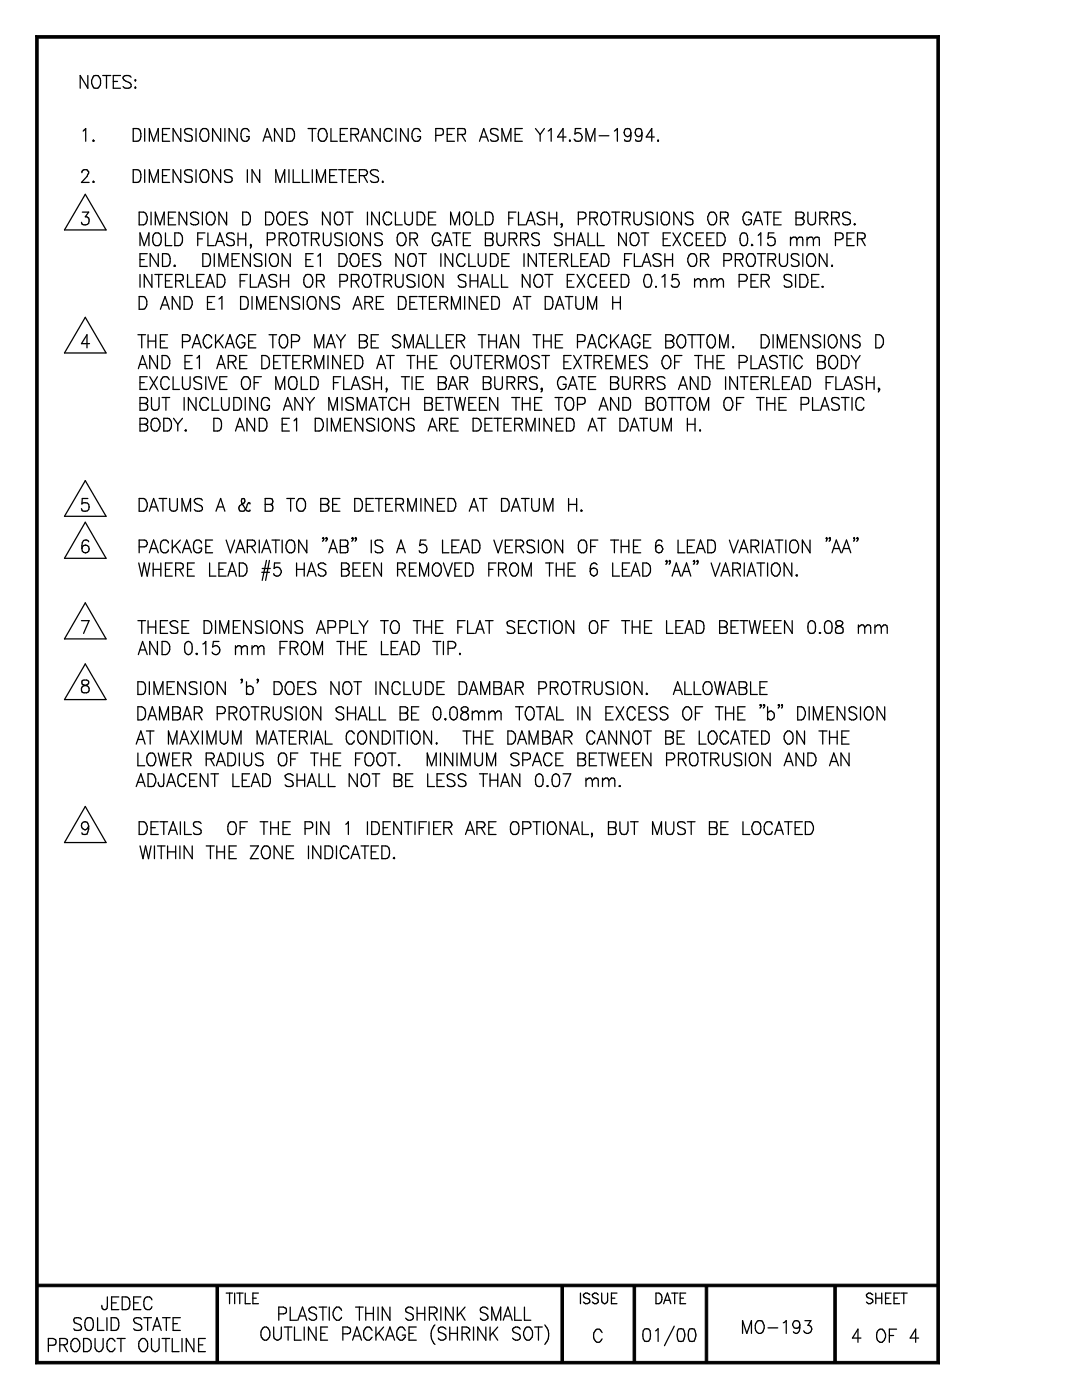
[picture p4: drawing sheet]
<svg xmlns="http://www.w3.org/2000/svg" width="216mm" height="279mm" viewBox="0 0 216 279" stroke-linecap="round" stroke-linejoin="round" font-family="sans-serif">
<g fill="none" stroke="#000" stroke-width=".25">
<path d="M17.5 15.1v2.5l-1.5-2.5v2.5M18.7 15.2l.7-.1a1.48 1.48 0 0 1 0 2.5h-.4a1.58 1.58 0 0 1-.3-2.4zM20.5 15.1h1.6M21.3 15.1v2.5M22.6 16.3h.9M24 15.1h-1.4v2.5h1.4M26.2 15.4a1.08 1.08 0 0 0-1.6 0v.3a1.68 1.68 0 0 0 1.3 .8l.3 .3v.5a1.08 1.08 0 0 1-1.6 0M26.9 16h.2l-.1 .2zM27 17.4v.2zM16.3 34.5l.1-.4 .4-.2 .6 .1a.52 .52 0 0 1 .1 .8l-.1 .4-1.1 1.2h1.5M16.6 26.2l.5-.5v2.5M17 38.8l4.2 7.1h-8.3z"/>
<path d="M18.6 27.9l.2 .2-.2 .1zM18.6 36.2l.2 .1-.2 .1zM26.6 25.7h.7a1.45 1.45 0 0 1 .6 2.2l-.2 .2-1.1 .1zM26.6 33.9h.7a1.37 1.37 0 0 1 .7 1.9l-.3 .5-1.1 .1zM28.9 25.7v2.5M28.9 33.9v2.5M29.8 28.2v-2.5l.8 2.5 1-2.5v2.5M29.8 36.4v-2.5l.8 2.5 1-2.5v2.5M32.4 26.8h.9M32.4 35.1h.9M33.9 25.7h-1.5v2.5h1.5M33.9 33.9h-1.5v2.5h1.5"/>
<path d="M36.1 25.7v2.5l-1.6-2.5v2.5M36.1 33.9v2.5l-1.6-2.5v2.5M38.4 34.2a.97 .97 0 0 0-1.6 0 1.3 1.3 0 0 0 1.4 1.1 .78 .78 0 0 1 0 1 1.17 1.17 0 0 1-1.4-.2M38.4 26a.97 .97 0 0 0-1.6 0 .63 .63 0 0 0 .5 .8l.6 .2a.61 .61 0 0 1 .5 .6 .61 .61 0 0 1-.6 .6l-.7-.1-.3-.2M39.1 25.7v2.5M39.1 33.9v2.5M40.1 26l.5-.3h.5a1.62 1.62 0 0 1 0 2.5l-.7-.1a1.58 1.58 0 0 1-.3-2.1zM40.4 34l.7-.1a1.6 1.6 0 0 1 0 2.5h-.5a1.54 1.54 0 0 1-.2-2.4zM44 25.7v2.5l-1.6-2.5v2.5M44 33.9v2.5l-1.6-2.5v2.5M44.9 25.7v2.5M46.3 34.2a1 1 0 0 0-1.5 0 .63 .63 0 0 0 .4 .8l1 .4 .1 .7a1 1 0 0 1-1.5 0"/>
<path d="M47.3 25.7v2.5l-1.6-2.5v2.5M49.4 33.9v2.5M49.7 26.2a.83 .83 0 0 0-1-.5 .83 .83 0 0 0-.6 1 1.3 1.3 0 0 0 .7 1.5 .76 .76 0 0 0 .9-.9h-.5M51.8 33.9v2.5l-1.5-2.5v2.5M52.5 28.2l.8-2.5 1 2.5M52.8 27.3h1.1M55 36.4v-2.5l.9 2.5 .9-2.5v2.5M56.3 25.7v2.5l-1.5-2.5v2.5M57.2 25.7h.8a1.37 1.37 0 0 1 .7 1.9l-.4 .5-1.1 .1zM57.7 33.9v2.5M58.5 33.9v2.5h1.4M60.4 33.9v2.5h1.3"/>
<path d="M61.5 25.7h1.6M62.3 25.7v2.5M62.3 33.9v2.5M63.2 36.4v-2.5l.8 2.5 .9-2.5v2.5M63.7 26a.78 .78 0 0 1 .8-.4 .78 .78 0 0 1 .6 .6 1.55 1.55 0 0 1-.5 2 .87 .87 0 0 1-1.1-.9zM65.8 35.1h.9M66 25.7v2.5h1.3M67.2 33.9h-1.4v2.5h1.4M67.6 33.9h1.5M67.9 26.8h.8M68.3 33.9v2.5M69.3 25.7h-1.4v2.5h1.4"/>
<path d="M69.7 35.1h.8M70 26.8h1.3a.6 .6 0 0 0 .2-.7 .6 .6 0 0 0-.5-.4h-1v2.5M70.8 26.8l.7 1.4M71.1 33.9h-1.4v2.5h1.4M71.7 35.1h1a.59 .59 0 0 0 .6-.6 .59 .59 0 0 0-.6-.6h-1v2.5M72 28.2l.8-2.5 .9 2.5M72.3 27.3h1.1M72.6 35.1l.7 1.3M75.5 34.2a1.08 1.08 0 0 0-1.6 0v.3a2.44 2.44 0 0 0 1.5 .9l.1 .2v.5a1.08 1.08 0 0 1-1.6 0M75.9 25.7v2.5l-1.6-2.5v2.5M76.4 36.2v.2zM78.2 26.2l-.3-.5h-.7a1.62 1.62 0 0 0 0 2.5l.7-.1 .3-.5"/>
<path d="M79 25.7v2.5M81.4 25.7v2.5l-1.5-2.5v2.5M83.9 26.2l-.3-.5h-.7a1.5 1.5 0 0 0 0 2.5l.7-.1 .3-.5v-.3h-.6M87 27h1l.4-.2 .1-.3a.64 .64 0 0 0-.5-.8h-1v2.5M89.2 26.8h1M90.7 25.7h-1.5v2.5h1.5M91.4 26.8h1.3l.2-.4a.6 .6 0 0 0-.5-.7h-1v2.5M92.1 26.8l.8 1.4M95.7 28.2l.8-2.5 1 2.5M96 27.3h1.1M99.4 26a1 1 0 0 0-1.5 0 .63 .63 0 0 0 .4 .8l.7 .2a.61 .61 0 0 1 .4 .7 .61 .61 0 0 1-.6 .5l-.8-.1-.1-.2M100.2 28.2v-2.5l.8 2.5 .9-2.5v2.5"/>
<path d="M102.8 26.8h.9M104.2 25.7h-1.4v2.5h1.4M106.8 25.7l1 1.1M107.8 26.8v1.4M108.6 25.7l-.8 1.1M109.4 26.2l.6-.5v2.5M112.9 27.3h-1.6l1.1-1.6v2.5M113.7 27.9v.3zM115.9 25.7h-1.1l-.1 1.1a.86 .86 0 0 1 1.3 0 .86 .86 0 0 1-.2 1.3 .86 .86 0 0 1-1.2-.3M116.9 28.2v-2.5l.9 2.5 .9-2.5v2.5M119.5 27.1h2M122.6 26.2l.6-.5v2.5"/>
<path d="M124.8 25.7a.77 .77 0 0 1 1 .3 .89 .89 0 0 1-.5 1.3 .87 .87 0 0 1-.7-.6 .87 .87 0 0 1 .2-1zM125.9 26.5l-.1 1.3a.65 .65 0 0 1-.6 .4 .65 .65 0 0 1-.6-.3M127 25.7a.77 .77 0 0 1 1 .3 .89 .89 0 0 1-.5 1.3 .87 .87 0 0 1-.7-.6 .87 .87 0 0 1 .2-1zM128.1 26.5l-.1 1.3a.65 .65 0 0 1-.5 .4 .65 .65 0 0 1-.7-.3M130.6 27.3h-1.7l1.1-1.6v2.5M131.3 27.9v.3zM16.4 42.3h1.3l-.7 1a.73 .73 0 0 1 .8 .8 .83 .83 0 0 1-.6 .7 .83 .83 0 0 1-.9-.2v-.2M27.8 59.2h.7a1.37 1.37 0 0 1 .7 1.9l-.3 .5-1.1 .1zM27.8 42.3h.8a1.41 1.41 0 0 1 .8 1.3 1.41 1.41 0 0 1-.8 1.3h-.8zM27.9 49v-2.5l.9 2.5 .9-2.5v2.5M27.9 54.8v2.5M27.9 51.8h.9"/>
<path d="M29.4 50.6h-1.5v2.6h1.5M30.1 42.3v2.6M30.3 54.8v2.5l-1.5-2.5v2.5M30.6 46.8l.5-.3h.5a1.6 1.6 0 0 1 0 2.5h-.5a1.62 1.62 0 0 1-.5-2.2zM30.9 54.8h1.5M31 44.9v-2.6l.9 2.6 .9-2.6v2.6M31.6 50.6v2.6l-1.6-2.6v2.6M31.7 54.8v2.5M32.4 50.6h.8a1.45 1.45 0 0 1 .6 2.2l-.6 .4h-.8zM33 46.5v2.5h1.3M33 56h.9M33.6 43.5h.9"/>
<path d="M34.4 54.8h-1.4v2.5h1.4M34.7 53.1l.2-.2 .1 .2zM34.9 46.5h.7a1.37 1.37 0 0 1 .7 1.9l-.3 .5-1.1 .1zM35.1 56h1l.3-.1 .2-.4a.6 .6 0 0 0-.5-.7h-1v2.5M35.1 42.3h-1.5v2.6h1.5M35.8 56l.8 1.3M35.9 59.2v2.5l-1.5-2.5v2.5M36.7 59.2h.8a1.35 1.35 0 0 1 .9 1.3 1.35 1.35 0 0 1-.9 1.2h-.8zM37.3 42.3v2.6l-1.6-2.6v2.6M37.4 54.8v2.5h1.3M39.3 56h.8M39.5 47.7h.9"/>
<path d="M39.6 42.7a1.08 1.08 0 0 0-1.6 0v.2a2.44 2.44 0 0 0 1.5 1l.1 .2v.4a1.08 1.08 0 0 1-1.6 0M40.4 42.3v2.6M40.5 50.6h.7a1.45 1.45 0 0 1 .6 2.2l-.2 .3-1.1 .1zM40.7 54.8h-1.4v2.5h1.4M40.9 46.5h-1.4v2.5M41.1 57.3l.8-2.5 .9 2.5M41.3 56.5h1.1M41.5 46.5v2.5h1.3M41.6 42.4a.77 .77 0 0 1 1.2 .5 1.55 1.55 0 0 1-.6 2 .88 .88 0 0 1-1.1-1 1.57 1.57 0 0 1 .5-1.5zM42.8 50.6v2.6M42.8 59.2h-1.4v2.5h1.4M43 49l.9-2.5 .9 2.5"/>
<path d="M43.3 54.8h.8a1.37 1.37 0 0 1 .7 1.9l-.4 .5-1.1 .1zM43.3 48.2h1.1M43.7 53.2v-2.6l.8 2.6 1-2.6v2.6M43.7 59.7l.6-.5v2.5M45.2 42.3v2.6l-1.5-2.6v2.6M46.3 51.8h.9M46.7 46.8a.97 .97 0 0 0-1.5 0 1.3 1.3 0 0 0 1.4 1.1l.1 .8a.97 .97 0 0 1-1.5 0M47.5 47.7h1.5M47.5 46.5v2.5M47.8 50.6h-1.5v2.6h1.5M47.9 56h1M48 59.2h.8a1.45 1.45 0 0 1 .6 2.2l-.6 .3h-.8z"/>
<path d="M48.4 42.3h.8a1.37 1.37 0 0 1 .7 2l-.4 .5-1.1 .1zM49 46.5v2.5M49.4 54.8h-1.5v2.5M50 50.6v2.6l-1.6-2.6v2.6M50 54.8v2.5h1.2M50 48.8v.2zM50.1 48.9l-.1 .6M50.3 59.2v2.5M51.5 57.3l.8-2.5 1 2.5M51.8 56.5h1.1M52.2 51a.97 .97 0 0 0-1.5 0 1.3 1.3 0 0 0 1.4 1.1 .67 .67 0 0 1-.4 1.1l-.7-.1-.3-.3M53 42.3h.8a1.35 1.35 0 0 1 .9 1.3 1.35 1.35 0 0 1-.9 1.3h-.8z"/>
<path d="M53 50.6v2.6M53.3 47.8h1.1l.4-.2 .1-.3a.64 .64 0 0 0-.5-.8h-1.1v2.5M54 51a.84 .84 0 0 1 1-.3 .84 .84 0 0 1 .5 .9 1.35 1.35 0 0 1-.6 1.6 .74 .74 0 0 1-1-.6 1.49 1.49 0 0 1 .1-1.6zM55.2 55.1a.97 .97 0 0 0-1.5 0 .63 .63 0 0 0 .4 .8l.7 .2a.61 .61 0 0 1 .4 .7 .61 .61 0 0 1-.5 .5l-.8-.1-.2-.2M55.3 59.2h-1.5v2.5h1.5M55.7 47.7h.9a.59 .59 0 0 0 .6-.6 .59 .59 0 0 0-.6-.6h-.9v2.5M55.7 42.4a.85 .85 0 0 1 .9 0 .85 .85 0 0 1 .4 .9 1.35 1.35 0 0 1-.7 1.6 1.19 1.19 0 0 1-1.1-.7 1.19 1.19 0 0 1 .2-1.3zM56 54.8v2.5M56 56h1.6M56.5 47.7l.7 1.3M57.5 59.2v2.5l-1.5-2.5v2.5M57.6 54.8v2.5"/>
<path d="M57.7 43.5h1M57.9 50.6v2.6l-1.6-2.6v2.6M58.1 46.8l.4-.3h.5a1.6 1.6 0 0 1 0 2.5h-.5a1.62 1.62 0 0 1-.4-2.2zM59.2 42.3h-1.5v2.6h1.5M59.8 59.5a.97 .97 0 0 0-1.5 0 1.3 1.3 0 0 0 1.3 1.1l.2 .8a.97 .97 0 0 1-1.5 0M60.1 46.5h1.5M60.5 59.2v2.5M60.9 46.5v2.5M61 54.9l.7-.1a1.5 1.5 0 0 1 0 2.5h-.4a1.58 1.58 0 0 1-.3-2.4zM61 51.8h1M61.3 42.7a1 1 0 0 0-1.5 0 .63 .63 0 0 0 .4 .7l1 .5 .1 .6a1 1 0 0 1-1.5 0M61.6 59.5a.84 .84 0 0 1 .9-.3 .84 .84 0 0 1 .6 .9 1.35 1.35 0 0 1-.7 1.6 .74 .74 0 0 1-.9-.6 1.49 1.49 0 0 1 .1-1.6z"/>
<path d="M62.1 47.7h1.1a.6 .6 0 0 0 .5-.6 .6 .6 0 0 0-.5-.6h-1.1v2.5M62.5 50.6h-1.5v2.6h1.5M62.9 47.7l.8 1.3M63.2 56h1l.3-.1 .2-.4a.6 .6 0 0 0-.5-.7h-1v2.5M63.4 51.1l.5-.5v2.6M63.9 56l.8 1.3M64.5 46.5l.1 2.2a.79 .79 0 0 0 .9 .3 .79 .79 0 0 0 .5-.7v-1.8M65.4 59.2v2.5l-1.6-2.5v2.5M65.9 42.3v2.6l-1.6-2.6v2.6M67.1 42.4l.7-.1a1.6 1.6 0 0 1 0 2.6h-.5a1.69 1.69 0 0 1-.2-2.5zM67.6 50.6h.8a1.35 1.35 0 0 1 .9 1.3 1.35 1.35 0 0 1-.9 1.3h-.8zM67.7 59.5a1 1 0 0 0-1.5 0 .63 .63 0 0 0 .4 .8 1.24 1.24 0 0 1 1.1 .7v.4a1 1 0 0 1-1.5 0"/>
<path d="M67.8 56.1h.9a.68 .68 0 0 0 .7-.6 .68 .68 0 0 0-.7-.7h-.9v2.5M68.3 46.8a.97 .97 0 0 0-1.5 0 .63 .63 0 0 0 .4 .8l1 .3 .1 .8a.97 .97 0 0 1-1.5 0M68.9 42.3h1.5M69.1 46.5v2.5M69.7 42.3v2.6M70.1 51a.84 .84 0 0 1 1-.3 .84 .84 0 0 1 .5 .9 1.35 1.35 0 0 1-.6 1.6 .74 .74 0 0 1-1-.6 1.49 1.49 0 0 1 .1-1.6zM70.1 46.8a.84 .84 0 0 1 1-.3 .84 .84 0 0 1 .5 .9 1.35 1.35 0 0 1-.6 1.6 .74 .74 0 0 1-1-.6 1.49 1.49 0 0 1 .1-1.6zM70.1 56h1l.4-.1 .1-.4a.6 .6 0 0 0-.5-.7h-1v2.5M70.9 56l.7 1.3M72.4 51.8h.9M72.7 54.9a.77 .77 0 0 1 1.2 .5 1.55 1.55 0 0 1-.5 1.9h-.4a1.58 1.58 0 0 1-.3-2.4zM73.3 42.3v2.6"/>
<path d="M73.8 50.6h-1.4v2.6h1.4M73.9 46.5v2.5l-1.5-2.5v2.5M74.5 54.8h1.5M75.3 54.8v2.5M75.7 42.3v2.6l-1.5-2.6v2.6M75.9 51a1 1 0 0 0-1.5 0 .63 .63 0 0 0 .4 .7l.7 .3a.61 .61 0 0 1 .4 .7 .61 .61 0 0 1-.5 .5l-.8-.1-.2-.3M76.3 46.8a1 1 0 0 0-1.5 0 .63 .63 0 0 0 .4 .8 1.24 1.24 0 0 1 1.1 .7v.4a1 1 0 0 1-1.5 0M76.5 59.2h-1.4v2.5h1.4M76.6 56h1l.5-.2a.66 .66 0 0 0-.5-1h-1v2.5M77.4 56l.7 1.3M78.1 42.9a.78 .78 0 0 0-.7-.6 .78 .78 0 0 0-.8 .6 1.55 1.55 0 0 0 .5 2 .78 .78 0 0 0 1-.6M78.9 42.3v2.6h1.4"/>
<path d="M78.9 54.8v1.8a.77 .77 0 0 0 .8 .7 .77 .77 0 0 0 .7-.7v-1.8M79.4 46.8a.78 .78 0 0 1 .8-.4 .78 .78 0 0 1 .7 .7 1.55 1.55 0 0 1-.6 1.9 .87 .87 0 0 1-1.1-.9zM79.5 59.2h.8a1.45 1.45 0 0 1 .6 2.2l-.6 .3h-.8zM80.5 50.6v2.6l-1.5-2.6v2.6M80.8 42.3v1.8a.76 .76 0 0 0 .7 .8 .76 .76 0 0 0 .8-.8v-1.8M81.5 51l.5-.4h.5a1.6 1.6 0 0 1 0 2.6h-.5a1.62 1.62 0 0 1-.5-2.2zM81.8 47.7h1a.6 .6 0 0 0 .5-.6 .6 .6 0 0 0-.5-.6h-1v2.5M82.5 47.7l.8 1.3M82.8 55.1a1.08 1.08 0 0 0-1.6 0l.2 .7 .9 .3a.6 .6 0 0 1 .5 .7 .6 .6 0 0 1-.6 .5l-.8-.1-.2-.2M83.2 42.3h.8a1.37 1.37 0 0 1 .7 2l-.4 .5-1.1 .1zM83.2 59.2h-1.4v2.5h1.4M83.6 59.2h1.5"/>
<path d="M83.6 50.6h1.5M83.6 54.8v2.5M84.3 50.6v2.6M84.3 59.2v2.5M84.5 55.1a.78 .78 0 0 1 .8-.4 .78 .78 0 0 1 .6 .7 1.55 1.55 0 0 1-.5 1.9 .87 .87 0 0 1-1.1-.9zM85.5 43.5h.9M87 42.3h-1.5v2.6h1.5M87.1 59.2h-1.4v2.5h1.4M88 47.1l-.4-.5-.6-.1a1.48 1.48 0 0 0 0 2.5l.6-.1 .4-.5v-.3h-.6M88 50.6v2.6M88.4 49l.8-2.5 1 2.5M88.4 54.8v2.5l-1.5-2.5v2.5"/>
<path d="M88.7 48.2h1.1M89.9 44.9v-2.6l.9 2.6 .9-2.6v2.6M90.3 50.6v2.6l-1.5-2.6v2.6M90.3 46.5h1.6M91.1 46.5v2.5M92.5 47.7h.8M92.7 59.2v2.5M92.8 51.2a.78 .78 0 0 0-.8-.6 .78 .78 0 0 0-.7 .6 1.55 1.55 0 0 0 .5 2 .78 .78 0 0 0 1-.6M92.9 42.4a.77 .77 0 0 1 1.2 .5 1.55 1.55 0 0 1-.5 2h-.5a1.61 1.61 0 0 1-.2-2.5zM93 55.1a.97 .97 0 0 0-1.6 0l.3 .7 .8 .3a.61 .61 0 0 1 .5 .7 .61 .61 0 0 1-.5 .5l-.8-.1-.3-.2M93.6 50.6v2.6h1.3M93.8 54.8v2.5"/>
<path d="M93.8 56h1.5M93.9 46.5h-1.4v2.5h1.4M95 42.3v2.6h1.4M95.2 59.2v2.5l-1.6-2.5v2.5M95.3 54.8v2.5M95.4 50.6v1.9a.77 .77 0 0 0 .8 .7 .77 .77 0 0 0 .7-.7v-1.9M95.8 57.3l1-2.5 .8 2.5M96.2 56.5h1.1M96.9 42.3h.7a1.37 1.37 0 0 1 .7 2l-.3 .5-1.1 .1zM96.9 46.5h1a.6 .6 0 0 1 .5 .6 .6 .6 0 0 1-.5 .6l.3 .1 .2 .4a.64 .64 0 0 1-.5 .8h-1zM96.9 47.7h1M97.5 59.2h-1.5v2.5h1.5"/>
<path d="M97.9 50.6h.7a1.37 1.37 0 0 1 .7 2l-.3 .5-1.1 .1zM98.1 59.2h.8a1.45 1.45 0 0 1 .6 2.2l-.6 .3h-.8zM98.2 54.8v2.5h1.3M99.1 46.5v1.8l.2 .4a.79 .79 0 0 0 .9 .3 .79 .79 0 0 0 .6-.7v-1.8M100.1 54.8v2.5h1.2M100.2 51.8h.8M101.5 43.5h.9M101.6 47.7h1a.6 .6 0 0 0 .5-.6 .6 .6 0 0 0-.5-.6h-1v2.5M101.6 50.6h-1.4v2.6h1.4M102.4 47.7l.7 1.3M103 42.3h-1.5v2.6M103.5 42.3v2.6h1.3"/>
<path d="M103.9 47.7h1a.6 .6 0 0 0 .5-.6 .6 .6 0 0 0-.5-.6h-1v2.5M104.4 59.2h1.5M104.6 50.6v2.6M104.6 47.7l.8 1.3M105 44.9l.9-2.6 .9 2.6M105.2 59.2v2.5M105.3 44h1.1M105.7 54.8v2.5l-1.5-2.5v2.5M106.8 55.1a.85 .85 0 0 1 1-.3 .85 .85 0 0 1 .5 1 1.3 1.3 0 0 1-.7 1.5 1.19 1.19 0 0 1-1.1-.7 1.19 1.19 0 0 1 .2-1.2zM107 50.6v2.6l-1.6-2.6v2.6M107.5 50.6h1.6M107.6 46.8a.97 .97 0 0 0-1.5 0v.3a1.59 1.59 0 0 0 1.3 .8l.2 .8a.97 .97 0 0 1-1.5 0"/>
<path d="M108.3 50.6v2.6M108.7 42.7a.97 .97 0 0 0-1.5 0v.2a1.59 1.59 0 0 0 1.3 .9 .78 .78 0 0 1 0 1 1.17 1.17 0 0 1-1.3-.3M108.7 54.8h1.6M108.8 59.2h.8a1.45 1.45 0 0 1 .6 2.2l-.6 .3h-.8zM109.6 43.5h1.5M109.6 42.3v2.6M109.6 54.8v2.5M109.6 51.8h.9M111.1 42.3v2.6M111.1 50.6h-1.5v2.6h1.5M111.8 51.8l1.2-.1a.6 .6 0 0 0 .3-.6 .6 .6 0 0 0-.6-.5h-.9v2.6M112.1 44.6v.3l-.2-.1z"/>
<path d="M112.2 46.8a1 1 0 0 0-1.5 0 .63 .63 0 0 0 .4 .8 1.24 1.24 0 0 1 1.1 .7v.4a1 1 0 0 1-1.5 0M112.2 44.8l-.3 .6M112.5 51.8l.8 1.4M112.8 59.2h1.5M112.9 47.7h1.6M112.9 46.5v2.5M113.2 56h.8M113.5 59.2v2.5M114 50.6v2.6h1.4M114.5 46.5v2.5M114.6 54.8h-1.4v2.5h1.4M114.9 59.2l.1 2.2a.79 .79 0 0 0 .9 .3 .79 .79 0 0 0 .5-.7v-1.8"/>
<path d="M115.1 49l.8-2.5 .9 2.5M115.1 54.8l1.6 2.5M115.4 43.7h.9a.73 .73 0 0 0 .5-1.2l-.5-.2h-.9v2.6M115.4 48.2h1.1M115.9 51.8h.9M116.7 54.8l-1.6 2.5M117.3 50.6h-1.4v2.6h1.4M117.3 46.5v2.5h1.4M117.7 43.5h1a.6 .6 0 0 0 .5-.6 .6 .6 0 0 0-.5-.6h-1v2.6M117.7 53.2l.8-2.6 1 2.6M118 52.3h1.1M118.4 43.5l.8 1.4"/>
<path d="M119 55.4l-.1-.3a.79 .79 0 0 0-1.1-.2 1.58 1.58 0 0 0 .2 2.4l.7-.1 .3-.5M119.2 46.5v2.5h1.4M119.8 56h.8M120 50.6h.7a1.45 1.45 0 0 1 .6 2.2l-.2 .3-1.1 .1zM120.3 42.4a.77 .77 0 0 1 1.2 .5 1.55 1.55 0 0 1-.5 2 .88 .88 0 0 1-1.1-1 1.57 1.57 0 0 1 .4-1.5zM121.2 54.8h-1.4v2.5h1.4M121.8 56h1M122.1 42.3h1.5M122.3 59.2v2.5M122.9 42.3v2.6M123.3 54.8h-1.5v2.5h1.5M123.8 59.2v2.5"/>
<path d="M124 54.8h.7a1.45 1.45 0 0 1 .6 2.2l-.2 .2-1.1 .1zM124.2 43.5h.9a.59 .59 0 0 0 .6-.6 .59 .59 0 0 0-.6-.6h-.9v2.6M124.6 51.8h.9M125 46.5v2.5l-1.6-2.5v2.5M125 43.5l.7 1.4M125.9 46.8a.78 .78 0 0 1 .8-.4 .78 .78 0 0 1 .6 .7 1.55 1.55 0 0 1-.5 1.9 .87 .87 0 0 1-1.1-.9zM126.1 50.6h-1.5v2.6M126.5 42.3l.1 2.2a.79 .79 0 0 0 .9 .3 .79 .79 0 0 0 .5-.7v-1.8M126.6 50.6v2.6h1.3M127.9 46.5h1.6M128.1 53.2l.9-2.6 .9 2.6M128.4 52.3h1.1"/>
<path d="M128.7 46.5v2.5M128.8 54.9a.74 .74 0 0 1 1.1 .4 2.03 2.03 0 0 1-.2 1.9 .78 .78 0 0 1-1.1-.3 2.18 2.18 0 0 1 .2-2zM130.3 42.7a.97 .97 0 0 0-1.5 0v.2a1.59 1.59 0 0 0 1.3 .9 .78 .78 0 0 1 0 1 1.17 1.17 0 0 1-1.3-.3M130.8 57.2h.2zM131.1 42.3v2.6M131.9 51a1.08 1.08 0 0 0-1.6 0v.2a1.68 1.68 0 0 0 1.4 .9 .6 .6 0 0 1 .2 .6 .6 .6 0 0 1-.6 .5l-.7-.1-.3-.3M132.1 55.3l.6-.5v2.5M132.3 42.4l.7-.1a1.6 1.6 0 0 1 0 2.6h-.5a1.69 1.69 0 0 1-.2-2.5zM132.3 47.7h.9M132.7 51.8h1.5M132.7 50.6v2.6M133.8 46.5h-1.5v2.5h1.5"/>
<path d="M134.2 50.6v2.6M134.3 46.5l1.5 2.5M135.3 54.8h-1.1l-.1 1.1a.86 .86 0 0 1 1.3 .1 .86 .86 0 0 1-.2 1.2 .86 .86 0 0 1-1.3-.3M135.8 46.5l-1.5 2.5M136 42.3v2.6l-1.5-2.6v2.6M137.5 51a.84 .84 0 0 1 1-.3 .84 .84 0 0 1 .5 .9 1.35 1.35 0 0 1-.7 1.6 .74 .74 0 0 1-.9-.6 1.49 1.49 0 0 1 .1-1.6zM138.2 47.1a.78 .78 0 0 0-.8-.6 .78 .78 0 0 0-.7 .6 1.55 1.55 0 0 0 .5 1.9 .78 .78 0 0 0 1-.6M138.3 42.7a.97 .97 0 0 0-1.6 0 1.3 1.3 0 0 0 1.4 1.1 .78 .78 0 0 1 0 1 1.09 1.09 0 0 1-1.4-.3M138.6 56.1l.6-.5 .5 .2 .1 .3M138.6 55.6v1.7M138.9 47.7h.9M139.8 51.8h1a.59 .59 0 0 0 .6-.6 .59 .59 0 0 0-.6-.6h-1v2.6"/>
<path d="M139.8 56.1v1.2M139.8 56.1l.6-.5h.3l.4 .5v1.2M140.4 46.5h-1.5v2.5h1.5M140.5 51.8l.9 1.4M141.1 47.7h.8M141.6 42.4l.7-.1a1.48 1.48 0 0 1 0 2.6h-.4a1.61 1.61 0 0 1-.3-2.5zM141.9 56.1l.6-.5 .5 .2 .1 .3M141.9 55.6v1.7M142.5 46.5h-1.4v2.5h1.4M143.1 46.5h.7a1.35 1.35 0 0 1 .9 1.3 1.35 1.35 0 0 1-.9 1.2h-.7zM143.1 56.1v1.2M143.1 56.1l.6-.5h.3l.4 .5v1.2"/>
<path d="M143.8 43.5h1a.6 .6 0 0 0 .5-.6 .6 .6 0 0 0-.5-.6h-1v2.6M144.4 52h1.1l.3-.2 .2-.3a.64 .64 0 0 0-.5-.9h-1.1v2.6M144.5 43.5l.8 1.4M146.7 51.8l1.4-.1a.66 .66 0 0 0-.4-1.1h-1v2.6M147.5 56.1h1a.68 .68 0 0 0 .6-.6 .68 .68 0 0 0-.6-.7h-1v2.5M147.5 51.8l.8 1.4M148 46.6l.5-.1a1.14 1.14 0 0 1 .7 1.4l-.1 .6-.3 .4-.5 .1a1.22 1.22 0 0 1-.6-1.4v-.6zM149.4 50.7l.6-.1a1.48 1.48 0 0 1 0 2.6h-.4a1.58 1.58 0 0 1-.2-2.5zM149.9 56h.8M149.9 42.9a.78 .78 0 0 0-.7-.6 .78 .78 0 0 0-.8 .6 1.55 1.55 0 0 0 .5 2 .81 .81 0 0 0 1-1h-.5M150 48.8l.2 .1-.2 .1zM150.4 44.9l.9-2.6 .8 2.6"/>
<path d="M150.7 44h1.1M151.1 50.6h1.6M151.3 54.8h-1.4v2.5h1.4M151.3 47l.5-.5v2.5M151.9 56h1a.74 .74 0 0 0 .6-.7l-.3-.4-1.3-.1v2.5M151.9 50.6v2.6M152.4 42.3h1.5M152.7 56l.8 1.3M153.2 42.3v2.6M153.2 51.8l1.4-.1a.66 .66 0 0 0-.3-1.1h-1.1v2.6M154 51.8l.8 1.4M154.4 43.5h1"/>
<path d="M154.4 46.5h-1.1l-.1 1.1a.84 .84 0 0 1 1.2 0 .84 .84 0 0 1 0 1.2 .84 .84 0 0 1-1.2 0v-.3M155.5 50.6v1.9a.81 .81 0 0 0 .8 .7 .81 .81 0 0 0 .8-.7v-1.9M155.9 42.3h-1.5v2.6h1.5M157.7 47.8l.4-.4 .2-.1 .5 .1 .2 .4M157.7 47.3v1.7M158 55.1a1 1 0 0 0-1.5 0 .63 .63 0 0 0 .4 .8l.7 .2a.61 .61 0 0 1 .4 .7 .61 .61 0 0 1-.6 .5l-.8-.1-.1-.2M158.7 54.8v2.5M158.8 42.3h1.1a.59 .59 0 0 1 .6 .6 .59 .59 0 0 1-.6 .6 .68 .68 0 0 1 .6 .7 .68 .68 0 0 1-.6 .7h-1.1zM158.8 43.5h1.1M159 47.8v1.2M159 47.8l.5-.5 .6 .1 .1 1.6M159.4 51a1 1 0 0 0-1.5 0 .63 .63 0 0 0 .4 .7l.7 .3a.61 .61 0 0 1 .4 .7 .61 .61 0 0 1-.6 .5l-.7-.1-.2-.3"/>
<path d="M159.6 54.8h.8a1.42 1.42 0 0 1 .8 1.2 1.42 1.42 0 0 1-.8 1.3h-.8zM160.2 50.6v2.6M161 47.8l.4-.4 .2-.1 .5 .1 .2 .4M161 47.3v1.7M161.2 42.3l.1 2.2a.79 .79 0 0 0 .9 .3 .79 .79 0 0 0 .5-.7v-1.8M161.4 50.7l.7-.1a1.48 1.48 0 0 1 0 2.6h-.5a1.58 1.58 0 0 1-.2-2.5zM162 56h.8M162.3 47.8v1.2M162.3 47.8l.5-.5 .6 .1 .1 1.6M163.4 54.8h-1.4v2.5h1.4M163.6 43.5h1a.59 .59 0 0 0 .6-.6 .59 .59 0 0 0-.6-.6h-1v2.6M164 57.2h.3z"/>
<path d="M164.3 43.5l.9 1.4M165 50.6v2.6l-1.5-2.6v2.6M165.9 43.5h1a.59 .59 0 0 0 .6-.6 .59 .59 0 0 0-.6-.6h-1v2.6M166 52.9v.3zM166.7 43.5l.8 1.4M166.7 47.8h.9l.5-.2a.72 .72 0 0 0-.5-1.1h-.9v2.5M169 47.7h.8M169.7 42.7a1 1 0 0 0-1.6 0 .63 .63 0 0 0 .5 .7l1 .5 .1 .6a1 1 0 0 1-1.6 0M170.4 46.5h-1.4v2.5h1.4M170.5 44.6l.2 .2-.2 .1zM171.1 47.7l1.3-.1a.6 .6 0 0 0 .2-.7 .6 .6 0 0 0-.6-.4h-.9v2.5M171.9 47.7l.7 1.3"/>
<path d="M17 63.3l4.2 7.1h-8.3zM17.9 68.6h-1.6l1.1-1.8v2.6M27.5 66.8h1.5M27.6 73.6l.8-2.6 1 2.6M27.9 79.3l1.3 .1a.6 .6 0 0 1 .2 .7 .6 .6 0 0 1-.5 .4l.5 .3a.72 .72 0 0 1-.5 1.1h-1zM27.9 72.7h1.1M27.9 76.4h.9M28.3 66.8v2.6M29.4 75.2h-1.5v2.5h1.5M29.5 66.8v2.6M29.5 68.1h1.6M29.9 75.2l1.5 2.5"/>
<path d="M30.2 79.3l.1 2.2a.79 .79 0 0 0 .9 .3 .79 .79 0 0 0 .5-.7v-1.8M31.1 66.8v2.6M31.4 71v2.6l-1.5-2.6v2.6M31.4 75.2l-1.5 2.5M32 61.7l.9-2.5 .9 2.5M32 68.1h.9M32.3 60.9h1.1M32.3 71h.8a1.48 1.48 0 0 1 0 2.6h-.8zM32.3 79.3h1.6M33.1 79.3v2.6M33.4 66.8h-1.4v2.6h1.4M33.8 75.8l-.4-.5-.6-.1a1.48 1.48 0 0 0 0 2.5l.6-.1 .4-.5"/>
<path d="M34.5 75.2v2.5h1.3M36.4 68.2h1a.7 .7 0 0 0 .6-.7 .7 .7 0 0 0-.6-.7h-1v2.6M36.4 75.2l.1 2.2a.79 .79 0 0 0 .9 .3 .79 .79 0 0 0 .5-.7v-1.8M36.7 79.3v2.6M36.9 72.2h.9M38.4 69.4l.9-2.6 .8 2.6M38.4 71h-1.5v2.6h1.5M38.7 68.6h1.1M39.1 79.3v2.6l-1.5-2.6v2.6M39.3 71.5l.5-.5v2.6M40.2 75.5a.97 .97 0 0 0-1.5 0 1.3 1.3 0 0 0 1.3 1.1 .78 .78 0 0 1 0 1 1.17 1.17 0 0 1-1.3-.2M41.1 75.2v2.5"/>
<path d="M41.4 60.4h.8M41.6 79.9l-.4-.5-.6-.1a1.48 1.48 0 0 0 0 2.6l.6-.1 .4-.5M41.6 75.2l.8 2.5 .9-2.5M42.2 67.5a.91 .91 0 0 0-1-.7 1.57 1.57 0 0 0 0 2.6 .91 .91 0 0 0 1-.7M42.3 79.3v2.6h1.4M43 66.8v2.6M43.3 73.6l.8-2.6 .9 2.6M43.5 67.9l1 1.5M43.5 72.7h1.1M43.9 76.4h.9M44.2 79.3v1.8l.2 .4a.73 .73 0 0 0 .8 .4 .73 .73 0 0 0 .5-.8v-1.8M44.5 66.8l-1.5 1.8"/>
<path d="M45 69.4l.9-2.6 .8 2.6M45.3 68.6h1.1M45.3 75.2h-1.4v2.5h1.4M45.6 72.2h1a.65 .65 0 0 0 .5-.6 .65 .65 0 0 0-.5-.6h-1v2.6M46.3 72.2l.8 1.4M46.7 79.3h.7a1.37 1.37 0 0 1 .7 2l-.3 .5-1.1 .1zM47.8 72.2h1M48.6 75.3l.7-.1a1.48 1.48 0 0 1 0 2.5h-.4a1.61 1.61 0 0 1-.3-2.4zM48.9 67.5a.91 .91 0 0 0-1.1-.7 1.57 1.57 0 0 0 0 2.6 .89 .89 0 0 0 1.1-1h-.6M48.9 79.3v2.6M49.3 71h-1.5v2.6h1.5M49.6 68.1h.9"/>
<path d="M50.7 76.4h.9M51.1 66.8h-1.5v2.6h1.5M51.2 61.7v-2.5l.9 2.5 .9-2.5v2.5M51.4 79.3v2.6l-1.5-2.6v2.6M52.2 75.2h-1.5v2.5M52.2 71a1.39 1.39 0 0 1 1.5 .8 1.39 1.39 0 0 1-.4 1.6l-.3 .2h-.8zM53.7 66.8h1.5M53.8 79.9a.82 .82 0 0 0-1-.6 .82 .82 0 0 0-.6 1 1.35 1.35 0 0 0 .6 1.6 .76 .76 0 0 0 1-1h-.5M53.8 60.4h.9M54.4 66.8v2.6M54.6 72.2h.9M55 77.7v-2.5l.9 2.5 .9-2.5v2.5"/>
<path d="M55.9 67.2l.4-.4a1.16 1.16 0 0 1 1.1 1.6 .98 .98 0 0 1-1.1 1 1.8 1.8 0 0 1-.4-2.2zM56 71h-1.4v2.6h1.4M56.3 71h1.6M57.1 71v2.6M58 75.3l.7-.1a1.6 1.6 0 0 1 0 2.5h-.5a1.69 1.69 0 0 1-.2-2.4zM58.2 68.2h1a.68 .68 0 0 0 .6-.7 .68 .68 0 0 0-.6-.7h-1v2.6M58.4 72.2h.9M59.9 71h-1.5v2.6h1.5M60.1 75.2v2.5h1.3M60.4 79.3v2.6l-1.6-2.6v2.6M60.5 72.2h1l.5-.2v-.8l-.5-.2h-1v2.6M61 79.3l.8 1.2"/>
<path d="M61.3 72.2l.8 1.4M62 75.2h.7a1.37 1.37 0 0 1 .7 1.9l-.3 .5-1.1 .1zM62.7 79.3l-.9 1.2M62.8 69.4v-2.6l.9 2.6 .9-2.6v2.6M62.8 73.6v-2.6l.9 2.6 .9-2.6v2.6M65.1 69.4l.9-2.6 .9 2.6M65.4 71v2.6M65.4 68.6h1.1M66.5 76.4h1M67.1 66.8l.9 1.3M67.9 71v2.6l-1.5-2.6v2.6M68 75.2h-1.5v2.5"/>
<path d="M68 68.1v1.3M68.2 79.3v2.6M68.6 75.2v2.5h1.2M68.7 72.2h1M68.9 66.8l-.9 1.3M70.1 77.7l.9-2.5 .9 2.5M70.2 71h-1.5v2.6h1.5M70.4 61.7l1-2.5 .8 2.5M70.4 76.9h1.1M70.5 79.7a.97 .97 0 0 0-1.5 0 1.3 1.3 0 0 0 1.4 1.1l.1 .7a.97 .97 0 0 1-1.5 0M70.8 60.9h1.1M70.9 71a1.39 1.39 0 0 1 1.5 .8 1.39 1.39 0 0 1-.4 1.6l-.4 .2h-.7z"/>
<path d="M71.7 66.8h1a.74 .74 0 0 1 .6 .8l-.6 .5a.68 .68 0 0 1 .6 .6 .68 .68 0 0 1-.6 .7h-1zM71.7 68.1h1M72.8 60.4l1.3-.1a.6 .6 0 0 0 .2-.7 .6 .6 0 0 0-.6-.4h-.9v2.5M73.6 60.4l.7 1.3M73.8 75.5a.97 .97 0 0 0-1.5 0 1.3 1.3 0 0 0 1.4 1.1 .78 .78 0 0 1 0 1 1.09 1.09 0 0 1-1.4-.2M74.1 68.1h.8M74.6 75.2v2.5M74.6 76.4h1.5M75.1 60.4h.8M75.2 73.6l.8-2.6 1 2.6M75.5 66.8h-1.4v2.6h1.4M75.5 72.7h1.1"/>
<path d="M75.6 79.3h1.5M76.1 75.2v2.5M76.4 79.3v2.6M77.1 71h1.6M77.1 77.5v.2zM77.2 77.6l-.2 .6M77.9 71v2.6M79.2 79.9a.78 .78 0 0 0-.7-.6 .78 .78 0 0 0-.8 .6 1.55 1.55 0 0 0 .5 2 .78 .78 0 0 0 1-.6M79.9 67.2a.86 .86 0 0 0-.9-.4 .86 .86 0 0 0-.7 .7 1.24 1.24 0 0 0 1.1 .7 .66 .66 0 0 1 .3 1.1 .93 .93 0 0 1-1.4-.3M80 79.3v2.6M80.1 75.2h1.6M80.7 69.4v-2.6l.8 2.6 1-2.6v2.6"/>
<path d="M80.9 75.2v2.5M81.2 71h1.6M81.5 79.3v2.6M81.8 60.4h.9M82 71v2.6M82.2 75.2v2.5M83 69.4l.9-2.6 .9 2.6M83.1 76.4h.9M83.3 71v2.6M83.3 68.6h1.1M83.3 72.2h1.5M84.5 75.2h-1.4v2.5h1.4"/>
<path d="M84.8 79.3h1a.6 .6 0 0 1 .5 .6 .6 .6 0 0 1-.5 .6l.3 .2 .2 .3a.64 .64 0 0 1-.5 .9h-1zM84.8 71v2.6M85.3 66.8v2.6h1.3M85.7 60.4h.8M85.8 72.2h.8M87.2 66.8v2.6h1.3M87.2 71h-1.4v2.6h1.4M87.5 75.2h1a.59 .59 0 0 1 .6 .6 .59 .59 0 0 1-.6 .6 .68 .68 0 0 1 .6 .6 .68 .68 0 0 1-.6 .7h-1zM87.5 76.4h1M87.8 60.4l1.3-.1a.6 .6 0 0 0 .2-.7 .6 .6 0 0 0-.6-.4h-.9v2.5M88.5 79.3h-1.5v2.6h1.5M88.6 60.4l.7 1.3"/>
<path d="M88.8 79.3h1.5M89.1 68.1h.8M89.5 77.7l.8-2.5 1 2.5M89.6 79.3v2.6M89.8 76.9h1.1M90.1 61.7v-2.5l.8 2.5 1-2.5v2.5M90.3 71.4l.4-.4a1.16 1.16 0 0 1 1.1 1.6 .98 .98 0 0 1-1.1 1 1.56 1.56 0 0 1-.4-2.2zM90.5 66.8h-1.4v2.6h1.4M90.7 79.3l.6 2.6 .5-2.6 .6 2.6 .5-2.6M91.1 68.1h1a.74 .74 0 0 0 .6-.8l-.6-.5h-1v2.6M91.8 76.4h1a.6 .6 0 0 0 .5-.6 .6 .6 0 0 0-.5-.6h-1v2.5M91.9 68.1l.8 1.3"/>
<path d="M92.5 71v1.8a.76 .76 0 0 0 .8 .8 .76 .76 0 0 0 .8-.8v-1.8M92.5 76.4l.8 1.3M94.7 71h1.5M95 79.3h-1.4v2.6h1.4M95.4 71v2.6M95.4 66.8h1.5M96 60.4h.9M96.2 66.8v2.6M96.4 75.2h1.1a.6 .6 0 0 1 .5 .6 .6 .6 0 0 1-.5 .6 .7 .7 0 0 1 .5 .6 .7 .7 0 0 1-.5 .7h-1.1zM96.4 76.4h1.1M96.8 72.2h.8M97.1 79.3h-1.4v2.6h1.4"/>
<path d="M97.5 66.8v2.6M97.5 68.1h1.6M98.2 71h-1.4v2.6h1.4M98.7 75.2v1.8a.76 .76 0 0 0 .8 .7 .76 .76 0 0 0 .7-.7v-1.8M98.8 72.2h1a.74 .74 0 0 0 .6-.7l-.6-.5h-1v2.6M99.1 66.8v2.6M99.3 79.3v2.6l-1.6-2.6v2.6M99.7 69.4l.8-2.6 .8 2.6M99.7 72.2l.7 1.4M99.9 68.6h1.1M101.2 76.4h.9a.59 .59 0 0 0 .6-.6 .59 .59 0 0 0-.6-.6h-.9v2.5M101.2 73.6v-2.6l.8 2.6 1-2.6v2.6"/>
<path d="M101.9 76.4l.8 1.3M102.1 79.3h1.6M102.4 61.7l.9-2.5 .8 2.5M102.8 60.9h1.1M103 79.3v2.6M103.5 66.8v2.6l-1.6-2.6v2.6M103.5 76.4h1a.6 .6 0 0 0 .5-.6 .6 .6 0 0 0-.5-.6h-1v2.5M104.2 79.3v2.6M104.2 76.4l.8 1.3M104.3 71a1.16 1.16 0 0 1 1.1 1.6 .98 .98 0 0 1-1.1 1 1.7 1.7 0 0 1 0-2.6zM105.7 79.3v2.6M106.3 66.8h1.6"/>
<path d="M107.1 66.8v2.6M107.2 75.5a.97 .97 0 0 0-1.5 0 1.3 1.3 0 0 0 1.3 1.1 .78 .78 0 0 1 0 1 1.17 1.17 0 0 1-1.3-.2M107.6 71.4a.81 .81 0 0 0-.8-.5 .81 .81 0 0 0-.7 .7 1.24 1.24 0 0 0 1.1 .7 .66 .66 0 0 1 .4 .7 .66 .66 0 0 1-.5 .6h-.4l-.6-.4M108.1 79.3h-1.4v2.6h1.4M108.1 71h1.5M108.1 77.5v.2l-.2-.1zM108.2 77.6l-.3 .6M108.5 66.8v2.6M108.5 68.1h1.5M108.9 71v2.6M110 66.8v2.6M110.7 79.3h1.6"/>
<path d="M110.8 61.7l.9-2.5 .8 2.5M110.8 68.1h1M111.1 60.9h1.1M111.5 79.3v2.6M112.3 66.8h-1.5v2.6h1.5M112.5 72.2h.9M112.9 75.8a.78 .78 0 0 0-.7-.6 .78 .78 0 0 0-.8 .6 1.55 1.55 0 0 0 .5 1.9 .81 .81 0 0 0 1-1h-.5M113.2 79.4a.85 .85 0 0 1 .9 0 .85 .85 0 0 1 .4 .9 1.35 1.35 0 0 1-.7 1.6 .74 .74 0 0 1-.9-.6 1.46 1.46 0 0 1 .3-1.9zM113.4 77.7l.9-2.5 .8 2.5M113.7 76.9h1.1M114 71h-1.5v2.6h1.5M114.5 71l1.5 2.6"/>
<path d="M115.2 68.2h1a.7 .7 0 0 0 .6-.7 .7 .7 0 0 0-.6-.7h-1v2.6M115.4 75.2h1.5M116 71l-1.5 2.6M116.2 75.2v2.5M116.5 71h1.5M117.3 61.7v-2.5l.9 2.5 .8-2.5v2.5M117.3 71v2.6M117.3 69.4l.8-2.6 .9 2.6M117.4 76.4h1M117.6 68.6h1.1M118.5 72.2h1l.4-.1 .2-.4-.1-.5-.5-.2h-1v2.6M118.9 75.2h-1.5v2.5h1.5"/>
<path d="M119.3 72.2l.8 1.4M120.9 72.2h.9M121.1 67.5l-.5-.7a1.16 1.16 0 0 0-1.1 1.6 .98 .98 0 0 0 1.1 1l.5-.7M121.8 75.2h1.1a.59 .59 0 0 1 .6 .6 .59 .59 0 0 1-.6 .6 .68 .68 0 0 1 .6 .6 .68 .68 0 0 1-.6 .7h-1.1zM121.8 66.8v2.6M121.8 76.4h1.1M122.3 71h-1.4v2.6h1.4M122.3 60.4h1.5M122.4 67.9l1 1.5M122.9 73.6v-2.6l1 2.6 .8-2.6v2.6M123.4 79.3v2.6l-1.6-2.6v2.6M123.4 66.8l-1.6 1.8"/>
<path d="M123.9 69.4l.8-2.6 .9 2.6M124.2 75.2l.1 2.2a.79 .79 0 0 0 .9 .3 .79 .79 0 0 0 .5-.7v-1.8M124.2 68.6h1.1M124.3 79.3h.8a1.45 1.45 0 0 1 .5 2.2l-.2 .3-1.1 .1zM125.6 72.2h.9M126.6 76.4h1a.6 .6 0 0 0 .5-.6 .6 .6 0 0 0-.5-.6h-1v2.5M127 71h-1.4v2.6h1.4M127.3 76.4l.8 1.3M127.7 67.5l-.5-.7a1.16 1.16 0 0 0-1.1 1.6 .98 .98 0 0 0 1.1 1l.5-.7v-.3h-.5M128.4 68.1h1M128.9 76.4h1a.59 .59 0 0 0 .6-.6 .59 .59 0 0 0-.6-.6h-1v2.5M128.9 79.3h1a.59 .59 0 0 1 .6 .6 .59 .59 0 0 1-.6 .6 .68 .68 0 0 1 .6 .7 .68 .68 0 0 1-.6 .7h-1z"/>
<path d="M129.1 71.4l-.2-.3a.89 .89 0 0 0-1.3 .3l.1 .5 1 .4a.66 .66 0 0 1 .4 .7 .66 .66 0 0 1-.5 .6h-.5l-.5-.4M129.7 76.4l.8 1.3M129.9 66.8h-1.5v2.6h1.5M131.6 79.4l.6-.1a1.6 1.6 0 0 1 0 2.6h-.5a1.66 1.66 0 0 1-.1-2.5zM132.5 71.1l.3-.1h.4a1.57 1.57 0 0 1 0 2.6 1.24 1.24 0 0 1-1-2zM132.7 75.5a1 1 0 0 0-1.6 0 .63 .63 0 0 0 .5 .8 1.24 1.24 0 0 1 1.1 .7v.4a1 1 0 0 1-1.6 0M132.8 66.8h1.1a.74 .74 0 0 1 .6 .8l-.6 .5a.68 .68 0 0 1 .6 .6 .68 .68 0 0 1-.6 .7h-1.1zM132.8 68.1h1.1M133.3 79.3h1.6M134.1 79.3v2.6M134.6 72.2h1M135 79.3h1.7"/>
<path d="M135.3 67.2l.4-.4a1.16 1.16 0 0 1 1.1 1.6 .98 .98 0 0 1-1.1 1 1.56 1.56 0 0 1-.4-2.2zM135.4 77.7l.9-2.5 .9 2.5M135.7 76.9h1.1M135.8 79.3v2.6M136.1 71h-1.5v2.6M137.2 66.8h1.7M137.5 79.4a.77 .77 0 0 1 1.2 .5 1.55 1.55 0 0 1-.5 2 .87 .87 0 0 1-1.1-1 1.64 1.64 0 0 1 .4-1.5zM138.1 66.8v2.6M138.6 71h1.5M139 66.8h1.5M139.3 75.2v2.5l-1.5-2.5v2.5M139.4 71v2.6"/>
<path d="M139.8 66.8v2.6M140.1 75.2h.8a1.37 1.37 0 0 1 .7 1.9l-.4 .5-1.1 .1zM140.7 72.2h1.5M140.7 71v2.6M141.6 66.8a1.16 1.16 0 0 1 1.1 1.6 .98 .98 0 0 1-1.1 1 1.7 1.7 0 0 1 0-2.6zM142.2 71v2.6M143.1 72.2h.9M143.6 69.4v-2.6l.8 2.6 .9-2.6v2.6M144.5 71h-1.4v2.6h1.4M144.8 75.2v2.5M144.9 79.4a.77 .77 0 0 1 1.1 .5 1.55 1.55 0 0 1-.5 2h-.4a1.58 1.58 0 0 1-.2-2.5zM146.2 69.3h.2l-.1 .1z"/>
<path d="M147.2 75.2v2.5l-1.6-2.5v2.5M147.5 72.3h1a.69 .69 0 0 0 .4-1.1l-.4-.2h-1v2.6M147.7 75.2h1.6M148.4 79.3h-1.4v2.6M148.5 75.2v2.5M149.9 71v2.6h1.2M149.9 76.4h.8M151 79.3h1.5M151.3 75.2h-1.4v2.5h1.4M151.4 73.6l.8-2.6 1 2.6M151.7 72.7h1.1M151.7 79.3v2.6"/>
<path d="M151.9 66.8h.8a1.39 1.39 0 0 1 .8 1.7 1.39 1.39 0 0 1-1.6 .9zM151.9 76.4h1a.59 .59 0 0 0 .6-.6 .59 .59 0 0 0-.6-.6h-1v2.5M152.7 76.4l.8 1.3M153 79.3v2.6M154.3 66.8v2.6M154.3 75.2v2.5h1.2M154.6 79.3v2.6M155.1 69.4v-2.6l.9 2.6 .9-2.6v2.6M155.1 71.4l-.2-.3a.89 .89 0 0 0-1.3 .3l.1 .5 1 .4a.66 .66 0 0 1 .4 .7 .66 .66 0 0 1-.5 .6h-.5l-.5-.4M155.5 71h1.6M156.1 76.4h.9M156.3 71v2.6"/>
<path d="M156.9 79.3h-1.5v2.6h1.5M157.6 75.2h-1.5v2.5h1.5M157.6 71v2.6M157.7 68.1h1M157.9 77.7l.8-2.5 .9 2.5M158.2 76.9h1.1M159.2 66.8h-1.5v2.6h1.5M160.1 71.6l-.3-.5-.3-.1h-.4a1.57 1.57 0 0 0 0 2.6 .97 .97 0 0 0 1-.6M160.2 75.2h.8a1.37 1.37 0 0 1 .6 1.9l-.3 .5-1.1 .1zM161.4 66.8v2.6l-1.5-2.6v2.6M162.1 79.3v2.6h1.4M163.2 71h1l.4 .2v.8l-.4 .2a.7 .7 0 0 1 .5 .7 .7 .7 0 0 1-.5 .7h-1z"/>
<path d="M163.2 72.2h1M163.7 67.2a.86 .86 0 0 0-.9-.4 .86 .86 0 0 0-.7 .7 1.24 1.24 0 0 0 1.1 .7 .66 .66 0 0 1 .3 1.1 .93 .93 0 0 1-1.4-.3M164.5 66.8v2.6M164.8 76.4h.9M165.4 67.2l.5-.4a1.25 1.25 0 0 1 1.1 1.6 1.16 1.16 0 0 1-1.1 1 1.62 1.62 0 0 1-.5-2.2zM165.8 71.1l.2-.1h.5a1.57 1.57 0 0 1 0 2.6 1.25 1.25 0 0 1-1.1-1.6zM166.3 75.2h-1.5v2.5M166.8 75.2v2.5h1.3M167.5 79.7a1 1 0 0 0-1.6 0 .63 .63 0 0 0 .5 .7 1.24 1.24 0 0 1 1.1 .7v.4a1 1 0 0 1-1.6 0M167.9 71a1.39 1.39 0 0 1 1.5 .8 1.39 1.39 0 0 1-.4 1.6l-.3 .2h-.8zM167.9 79.3h1.5M168.3 77.7l.9-2.5 .9 2.5"/>
<path d="M168.7 76.9h1.1M168.7 79.3v2.6M169.3 66.8v2.6l-1.5-2.6v2.6M169.8 71l1 1.2M170 79.3v2.6M170.8 72.2v1.4M171.6 67.2a.81 .81 0 0 0-.8-.4 .81 .81 0 0 0-.7 .7 1.24 1.24 0 0 0 1.1 .7 .66 .66 0 0 1 .4 .6 .66 .66 0 0 1-.5 .6h-.4l-.6-.4M171.6 71l-.8 1.2M172 75.5a.97 .97 0 0 0-1.5 0v.3a1.59 1.59 0 0 0 1.4 .8 .78 .78 0 0 1 0 1 1.17 1.17 0 0 1-1.4-.2M172.4 79.9a.82 .82 0 0 0-1-.6 .82 .82 0 0 0-.6 1 1.35 1.35 0 0 0 .6 1.6 .74 .74 0 0 0 1-.6M172.9 75.2v2.5M172.9 76.4h1.5"/>
<path d="M174.4 75.2v2.5M174.8 66.8h.7a1.48 1.48 0 0 1 0 2.6h-.7zM175.3 77.5l.2 .1-.2 .1zM175.5 77.6l-.2 .6M17 95.9l4.2 7.1h-8.3zM17.5 99.5h-1.1l-.1 1.1a.84 .84 0 0 1 1.2 0 .84 .84 0 0 1 0 1.2 .84 .84 0 0 1-1.2 0v-.3M27.8 99.5h.8a1.41 1.41 0 0 1 .8 1.3 1.41 1.41 0 0 1-.8 1.2h-.8zM27.9 83.5h1a.59 .59 0 0 1 .6 .6 .59 .59 0 0 1-.6 .6l.5 .2a.72 .72 0 0 1-.5 1.1h-1zM27.9 84.7h1M27.9 80.5h1M30.3 83.8a.78 .78 0 0 1 .8-.4 .78 .78 0 0 1 .6 .7 1.55 1.55 0 0 1-.5 1.9 .87 .87 0 0 1-1.1-.9zM31.7 99.5h1.6"/>
<path d="M32.5 99.5v2.5M32.7 83.5h.7a1.37 1.37 0 0 1 .7 1.9l-.3 .5-1.1 .1zM33.9 99.5l.1 2.2a.79 .79 0 0 0 .8 .3 .79 .79 0 0 0 .6-.7v-1.8M34.6 83.5l.9 1.2M35.5 84.7v1.3M36.4 83.5l-.9 1.2M36.9 85.9l.2-.1 .1 .1zM40.4 99.8a1.08 1.08 0 0 0-1.6 0v.3a1.68 1.68 0 0 0 1.3 .8l.3 .4v.4a1.08 1.08 0 0 1-1.6 0M42.7 83.5h.7a1.45 1.45 0 0 1 .6 2.2l-.6 .3h-.7zM47 86l.8-2.5 1 2.5M47.3 85.2h1.1M50.8 83.5v2.5l-1.5-2.5v2.5"/>
<path d="M51.7 83.5h.8a1.37 1.37 0 0 1 .7 1.9l-.4 .5-1.1 .1zM52.9 99.5h1a.6 .6 0 0 1 .5 .6 .6 .6 0 0 1-.5 .6l.5 .2v.3a.64 .64 0 0 1-.5 .8h-1zM56.3 84.7h.9M56.6 81.9l.8-2.6 .9 2.6M56.9 81h1.1M57.2 99.5h1.6M57.7 83.5h-1.4v2.5h1.4M58 99.5v2.5M58.7 84l.5-.5v2.5M59.6 99.6l.7-.1a1.48 1.48 0 0 1 0 2.5h-.4a1.58 1.58 0 0 1-.3-2.4zM61.8 80.5v1.4M62.9 83.5h.8a1.35 1.35 0 0 1 .9 1.3 1.35 1.35 0 0 1-.9 1.2h-.8z"/>
<path d="M64 99.5h1a.59 .59 0 0 1 .6 .6 .59 .59 0 0 1-.6 .6 .68 .68 0 0 1 .6 .6 .68 .68 0 0 1-.6 .7h-1zM65.3 83.5v2.5M65.6 81.9v-2.6l.9 2.6 .8-2.6v2.6M66.1 86v-2.5l.9 2.5 .9-2.5v2.5M67.8 99.5h-1.4v2.5h1.4M68.7 84.7h1M70.2 83.5h-1.5v2.5h1.5M70.8 99.5h.7a1.37 1.37 0 0 1 .7 1.9l-.3 .5-1.1 .1zM71.3 81.9v-2.6l.9 2.6 .9-2.6v2.6M72.4 83.5v2.5l-1.5-2.5v2.5M73.7 81.9l.8-2.6 .9 2.6M73.9 81h1.1"/>
<path d="M74.5 99.5h-1.4v2.5h1.4M74.8 83.8a1.08 1.08 0 0 0-1.6 0v.3a1.68 1.68 0 0 0 1.3 .8 .6 .6 0 0 1 .2 .7 .6 .6 0 0 1-.5 .4l-.8-.1-.2-.2M74.8 99.5h1.6M75.5 83.5v2.5M75.6 99.5v2.5M76.5 83.8a.78 .78 0 0 1 .8-.4 .78 .78 0 0 1 .6 .7 1.55 1.55 0 0 1-.5 1.9 .87 .87 0 0 1-1.1-.9zM78.3 99.5h-1.3v2.5h1.3M80 80.5h1.5M80.3 83.5v2.5l-1.5-2.5v2.5M82.6 83.8a.97 .97 0 0 0-1.5 0 1.3 1.3 0 0 0 1.4 1.1 .67 .67 0 0 1-.4 1.1l-.7-.1-.3-.2M84 99.5v2.5M84.8 80.5h1"/>
<path d="M85.4 86l.9-2.5 .9 2.5M85.8 85.2h1.1M86.4 99.5v2.5l-1.6-2.5v2.5M87 80.5h1M87.7 84.7l1.4-.1a.66 .66 0 0 0-.4-1.1h-1v2.5M88.5 84.7l.7 1.3M88.7 99.5h-1.4v2.5h1.4M89.4 99.5h.8a1.26 1.26 0 0 1 .7 1.6 1.1 1.1 0 0 1-.7 .9h-.8zM90 84.7h.9M91.4 83.5h-1.4v2.5h1.4M93.6 80.5h.8M94.4 83.5h.8a1.35 1.35 0 0 1 .9 1.3 1.35 1.35 0 0 1-.9 1.2h-.8z"/>
<path d="M95.7 80.5h.8M95.7 99.5h1.5M96.4 99.5v2.5M96.8 84.7h.8M98.2 83.5h-1.4v2.5h1.4M98.6 83.5h1.5M99.3 83.5v2.5M100.1 99.5h.7a1.37 1.37 0 0 1 .7 1.9l-.3 .5-1.1 .1zM100.6 84.7h.9M102 83.5h-1.4v2.5h1.4M102.7 84.7l1.4-.1a.66 .66 0 0 0-.4-1.1h-1v2.5M103.5 84.7l.7 1.3"/>
<path d="M104.1 99.5h1.5M104.2 80.5h1.5M104.8 99.5v2.5M105 86v-2.5l.9 2.5 .9-2.5v2.5M106.1 99.5v1.8l.2 .4a.73 .73 0 0 0 .8 .3 .73 .73 0 0 0 .5-.7v-1.8M106.7 80.5h.8M107.6 83.5v2.5M110.1 83.5v2.5l-1.6-2.5v2.5M111 84.7h.8M112.4 83.5h-1.4v2.5h1.4M113 83.5h.8a1.45 1.45 0 0 1 .6 2.2l-.6 .3h-.8zM113.5 99.5v2.5"/>
<path d="M115.1 99.5v2.5M115.2 80.7h1l.4-.2 .2-.3a.64 .64 0 0 0-.6-.9h-1v2.6M117.3 86l.9-2.5 .9 2.5M117.7 85.2h1.1M119.3 83.5h1.6M119.5 81.9l.9-2.6 .9 2.6M119.9 81h1.1M120.1 83.5v2.5M123.7 83.5h.8a1.41 1.41 0 0 1 .8 1.3 1.41 1.41 0 0 1-.8 1.2h-.8zM125.7 86l.9-2.5 .9 2.5M126.1 85.2h1.1M127.7 83.5h1.5"/>
<path d="M128.4 83.5v2.5M128.9 80.5h1M129.8 83.5v1.8a.77 .77 0 0 0 .8 .7 .77 .77 0 0 0 .7-.7v-1.8M132.2 86v-2.5l.9 2.5 .8-2.5v2.5M137.2 84.7h1.5M137.2 83.5v2.5M138.7 83.5v2.5M139.6 81.9v-2.6l.9 2.6 .9-2.6v2.6M139.7 85.8v.2zM147 80.5h.8M153 80.5h1.6M155.4 80.5h.9"/>
<path d="M159.9 80.7h1l.4-.3 .1-.2a.64 .64 0 0 0-.5-.9h-1v2.6M163.7 81.9l.9-2.6 .8 2.6M164 81h1.2M17 104.2l4.2 7.2h-8.3zM17.7 108.1a.72 .72 0 0 0-1-.2l-.3 .4-.1 1.2M27.7 112.4l.6 2.6 .5-2.6 .6 2.6 .5-2.6M27.8 109.1h1a.68 .68 0 0 0 .6-.6 .68 .68 0 0 0-.6-.7h-1v2.5M29.8 110.3l.8-2.5 1 2.5M29.8 102l.8-2.5 1 2.5M30.1 109.5h1.1M30.1 101.2h1.1M30.6 112.4v2.6"/>
<path d="M30.6 113.6h1.5M32.1 112.4v2.6M33 113.6h.9M33.6 108.4a.83 .83 0 0 0-1-.6 .83 .83 0 0 0-.6 1 1.3 1.3 0 0 0 .7 1.5 .74 .74 0 0 0 .9-.6M34.4 107.8v2.5M34.4 112.4h-1.4v2.6h1.4M35 108.9l1 1.4M35.1 113.6h1l.3-.1 .2-.4-.1-.5-.4-.2h-1v2.6M35.8 113.6l.8 1.4M36 107.8l-1.6 1.7M36.3 102v-2.5l.9 2.5 .8-2.5v2.5M36.4 110.3l.9-2.5 .9 2.5"/>
<path d="M36.7 109.5h1.1M37.4 113.6h.9M38.8 112.4h-1.4v2.6h1.4M40.2 108.4a.83 .83 0 0 0-1-.6 .83 .83 0 0 0-.6 1 1.3 1.3 0 0 0 .7 1.5 .76 .76 0 0 0 .9-.9h-.5M41.1 109.1h.8M41.8 112.4v2.6h1.3M42.4 107.8h-1.3v2.5h1.3M43.1 102l.9-2.5 .9 2.5M43.4 101.2h1.1M43.7 113.6h.8M45.1 107.8l.9 2.5 .8-2.5M45.1 112.4h-1.4v2.6h1.4"/>
<path d="M45.5 115l.8-2.6 .9 2.6M45.7 114h1.1M47.1 110.3l.8-2.5 1 2.5M47.4 109.5h1.1M47.8 112.4h.7a1.48 1.48 0 0 1 0 2.6h-.7zM49.4 109.1h1a.74 .74 0 0 0 .6-.8l-.3-.4-1.3-.1v2.5M49.9 100.6v-.2l-.3-.1-.2 .4a1.66 1.66 0 0 1-.9 1.3h-.4a.66 .66 0 0 1-.3-1.1l.8-.5a.46 .46 0 0 0 .3-.6 .46 .46 0 0 0-.6-.2l-.1 .2a2.76 2.76 0 0 0 1.1 2.1l.4 .1 .2-.2M50.1 109.1l.9 1.2M51.7 107.8v2.5M52.2 110.3l1-2.5 .8 2.5M52.2 114.2h1.6M52.3 113.5h1.6"/>
<path d="M52.6 109.5h1.1M52.9 100.7h1M53.2 111.8l-.9 4M53.8 111.8l-.8 4M54.3 107.8h1.5M55 107.8v2.5M55.9 112.4h-1.1l-.1 1.1a.86 .86 0 0 1 1.2 0 .86 .86 0 0 1 0 1.2 .86 .86 0 0 1-1.2 0l-.1-.2M56.3 107.8v2.5M57.3 108.1a.85 .85 0 0 1 1.1-.3 .85 .85 0 0 1 .4 1 1.3 1.3 0 0 1-.6 1.5 1.19 1.19 0 0 1-1.1-.7 1.19 1.19 0 0 1 .1-1.2zM59.2 112.4v2.6M59.2 113.6h1.5M60.7 112.4v2.6"/>
<path d="M61.2 107.8v2.5l-1.6-2.5v2.5M61.3 115l.8-2.6 1 2.6M61.6 114h1.1M64 100.7h1M64.3 107.4l.2-.1 .1 .1zM64.6 107.4v.3l-.3 .3M65 112.7l-.5-.3-.8 .1a.55 .55 0 0 0 .2 1 1.5 1.5 0 0 1 1.1 .7v.4a.86 .86 0 0 1-1.5 0M65.1 107.3l.2 .1-.2 .1zM65.3 107.4v.3l-.3 .3M65.6 110.3l.9-2.5 .8 2.5M65.9 109.5h1.1M66.4 100.7h.8"/>
<path d="M67.9 107.8h1a.65 .65 0 0 1 .5 .6 .65 .65 0 0 1-.5 .7h.4a.87 .87 0 0 1 0 1.1l-1.4 .1zM67.9 109.1h1M68.2 112.4h.9a.74 .74 0 0 1 .6 .7l-.6 .5a.69 .69 0 0 1 .4 1.1l-.4 .3h-.9zM68.2 113.6h.9M70.4 107.3v.2l-.2-.1zM70.4 107.4v.3l-.2 .3M70.4 113.6h.9M71 107.3l.1 .1-.1 .1zM71.1 107.4v.3l-.2 .3M71.9 112.4h-1.5v2.6h1.5M72.6 113.6h.8M73.1 100.7h.8"/>
<path d="M73.9 112.4h-1.3v2.6h1.3M74.1 107.8v2.5M76.1 112.4v2.6l-1.5-2.6v2.6M76.4 108.1a.97 .97 0 0 0-1.6 0 .63 .63 0 0 0 .5 .8l.6 .2a.61 .61 0 0 1 .5 .7 .61 .61 0 0 1-.5 .5l-.9-.1-.2-.2M77 100.7h.8M79 100.7h1a.6 .6 0 0 0 .5-.6 .6 .6 0 0 0-.5-.6h-1v2.5M79.2 110.3l.8-2.5 .9 2.5M79.3 113.6h1l.4-.1 .2-.4-.1-.5-.5-.2h-1v2.6M79.4 109.5h1.1M79.8 100.7l.7 1.3M80.1 113.6l.8 1.4M81.4 102v-2.5l.8 2.5 .9-2.5v2.5"/>
<path d="M81.7 113.6h.8M83.1 112.4h-1.4v2.6h1.4M83.7 115v-2.6l1 2.6 .8-2.6v2.6M85 107.8h-1.1l-.2 1.1a.86 .86 0 0 1 1.2 0 .86 .86 0 0 1 0 1.2 .86 .86 0 0 1-1.2 .1v-.3M86.7 112.5l.3-.1a1.16 1.16 0 0 1 1.1 1.6l-.5 .8-.2 .2h-.4a1.61 1.61 0 0 1-.3-2.5zM87.3 100.7h.8M88.3 107.8v2.5h1.3M88.5 112.4l.9 2.6 .9-2.6M90.2 109.1h.8M90.8 113.6h.9M91.6 107.8h-1.4v2.5h1.4M91.9 110.3l.9-2.5 .8 2.5"/>
<path d="M92.2 112.4h-1.4v2.6h1.4M92.2 109.5h1.1M92.9 112.4h.7a1.45 1.45 0 0 1 .6 2.2l-.6 .4h-.7zM93.6 102l1-2.5 .8 2.5M94 101.2h1.1M94.2 107.8h.8a1.37 1.37 0 0 1 .7 1.9l-.4 .5-1.1 .1zM97.5 113.6h.9M98.6 107.8l.8 2.5 .8-2.5M99 112.4h-1.5v2.6M99.5 113.6h1l.3-.1 .2-.4-.1-.5-.4-.2h-1v2.6M100.2 113.6l.8 1.4M100.8 109.1h.9"/>
<path d="M101.9 112.7l.5-.3a1.16 1.16 0 0 1 1.1 1.6l-.1 .3-.6 .7a1.25 1.25 0 0 1-1.1-1.6zM102 102l1-2.5 .8 2.5M102.3 107.8h-1.5v2.5h1.5M102.4 101.2h1.1M103 109.1h.9a.74 .74 0 0 0 .6-.8l-.3-.4-1.2-.1v2.5M103.7 109.1l.8 1.2M104.2 115v-2.6l1 2.6 .8-2.6v2.6M106.7 108.1a1 1 0 0 0-1.5 0 .63 .63 0 0 0 .4 .8l.8 .3a.6 .6 0 0 1 .3 .7 .6 .6 0 0 1-.6 .4l-.8-.1-.1-.2M107.4 107.8v2.5M108.5 102v-2.5l.9 2.5 .9-2.5v2.5M108.6 107.9l.7-.1a1.5 1.5 0 0 1 0 2.5h-.4a1.58 1.58 0 0 1-.3-2.4zM108.9 112.4h1.5"/>
<path d="M109.6 112.4v2.6M111 112.4v2.6M111 113.6h1.5M112.3 107.8v2.5l-1.6-2.5v2.5M112.5 112.4v2.6M113.4 113.6h.9M113.5 100.7h1.6M114.8 112.4h-1.4v2.6h1.4M115.6 108.1l.4-.3h.5a1.62 1.62 0 0 1 0 2.5h-.5a1.62 1.62 0 0 1-.4-2.2zM116 101.8l.2 .1-.2 .1zM117.9 109.1h.9M119.1 112.7l-.4-.3-.6 .1-.2 .4-.1 1.1"/>
<path d="M119.3 107.8h-1.4v2.5M121.8 107.8h1.6M122.3 112.4v2.6h1.3M122.6 107.8v2.5M124 109.1h1.5M124 107.8v2.5M124.2 113.6h.9M125.5 107.8v2.5M125.6 112.4h-1.4v2.6h1.4M125.9 115l.9-2.6 .9 2.6M126.2 114h1.1M126.4 109.1h.9"/>
<path d="M127.8 107.8h-1.4v2.5h1.4M128.3 112.4h.7a1.48 1.48 0 0 1 0 2.6h-.7zM132.1 108.1a.65 .65 0 0 0-1-.2l-.2 .4-.1 1.2M132.8 112l.2-.2 .1 .2zM133.1 112l-.1 .5-.2 .1M133.6 111.8l.2 .2-.2 .1zM133.8 112v.3l-.3 .3M134.1 115l.9-2.6 .8 2.6M134.5 114h1.1M135.3 107.8v2.5h1.4M136.1 115l.9-2.6 .8 2.6M136.4 114h1.1"/>
<path d="M137.2 109.1h.9M138.3 112l.2-.2 .1 .2zM138.6 107.8h-1.4v2.5h1.4M138.6 112l-.1 .5-.2 .1M138.9 110.3l.9-2.5 .9 2.5M139 112l.2-.2 .1 .2zM139.3 112l-.1 .5-.2 .1M139.3 109.5h1.1M141.2 107.8h.8a1.45 1.45 0 0 1 .6 2.2l-.3 .2-1.1 .1zM141.9 112.4l.8 2.6 1-2.6M143.8 115l1-2.6 .8 2.6M144.2 114h1.1"/>
<path d="M145.5 107.8l.9 2.5 .9-2.5M146.2 113.6h1l.5-.2v-.8l-.5-.2h-1v2.6M147 113.6l.7 1.4M147.5 110.3l.9-2.5 .9 2.5M147.8 109.5h1.1M148.5 112.4v2.6M149.1 115l.8-2.6 .9 2.6M149.4 114h1.1M149.9 109.1h.9l.5-.3a.66 .66 0 0 0-.5-1h-.9v2.5M150.6 109.1l.8 1.2M151 112.4h1.6M151.8 112.4v2.6"/>
<path d="M152.1 107.8v2.5M152.7 110.3l.9-2.5 .8 2.5M153 109.5h1.1M153.2 112.4v2.6M154.1 112.7l.5-.3a1.19 1.19 0 0 1 1.1 .6 1.19 1.19 0 0 1-.2 1.3l-.5 .7a1.16 1.16 0 0 1-1.1-1.6zM154.7 107.8h1.5M155.4 107.8v2.5M156.8 107.8v2.5M157.7 108.1a.78 .78 0 0 1 .8-.4 .78 .78 0 0 1 .7 .7 1.55 1.55 0 0 1-.5 1.9 .87 .87 0 0 1-1.1-.9zM158 112.4v2.6l-1.5-2.6v2.6M158.8 114.8h.3l-.1 .2zM161.6 107.8v2.5l-1.5-2.5v2.5"/>
<path d="M164.9 107.3v.2zM165 107.4l-.2 .6M165.4 107.4l.2-.1 .1 .1zM165.7 107.4v.3l-.3 .3M166 110.3l.9-2.5 .9 2.5M166.4 109.5h1.1M168 110.3l.9-2.5 .9 2.5M168.3 109.5h1.1M170.4 107.3v.2zM170.5 107.4l-.2 .6M170.9 107.4l.2-.1 .1 .1zM171.2 107.4v.3l-.3 .3"/>
<path d="M16.3 123.9h1.5l-1.1 2.5M16.4 135.8a.54 .54 0 0 0 .3 .9l.4 .1a.74 .74 0 0 1 .7 .7 .74 .74 0 0 1-.5 .8h-.5a.73 .73 0 0 1-.6-.8 .73 .73 0 0 1 .7-.7l.6-.2 .2-.5a.93 .93 0 0 0-1.3-.3zM17 120.3l4.2 7.2h-8.3zM17 132.5l4.2 7.1h-8.3zM27.5 136.1h.8a1.45 1.45 0 0 1 .6 2.2l-.3 .2-1.1 .1zM27.5 123.9h1.5M27.6 130.6l.8-2.6 1 2.6M27.9 129.7h1.1M28.3 123.9v2.5M29.5 123.9v2.5M29.5 125.1h1.6M29.8 136.1v2.5"/>
<path d="M30.7 138.6v-2.5l.9 2.5 .9-2.5v2.5M31.1 123.9v2.5M31.4 128v2.6l-1.5-2.6v2.6M32 125.1h.9M32.3 128h.8a1.48 1.48 0 0 1 0 2.6h-.8zM33.4 137.2h.8M33.4 123.9h-1.4v2.5h1.4M34.8 136.1h-1.4v2.5h1.4M35.5 124.2a.97 .97 0 0 0-1.5 0l.2 .7 .9 .3a.61 .61 0 0 1 .4 .6 .61 .61 0 0 1-.5 .6l-.8-.1-.2-.2M36.3 125.1h.9M37 136.1v2.5l-1.5-2.5v2.5M37.2 128.2l.5-.2a1.19 1.19 0 0 1 .7 1.5l-.1 .6-.3 .4-.5 .1a1.19 1.19 0 0 1-.7-1.5l.1-.6z"/>
<path d="M37.7 123.9h-1.4v2.5h1.4M39.1 130.5h.3l-.1 .1zM39.3 136.4a.97 .97 0 0 0-1.5 0 1.3 1.3 0 0 0 1.3 1.1l.2 .8a.97 .97 0 0 1-1.5 0M40 136.1v2.5M40.5 128.5l.2-.1 .4-.4v2.6M40.7 123.9h.8a1.44 1.44 0 0 1 .3 2.4l-1.1 .1zM41.3 136.1h.7a1.6 1.6 0 0 1 0 2.5h-.5a1.66 1.66 0 0 1-.2-2.5zM43 123.9v2.5M43.7 128h-1.1l-.2 1.1 .5-.2a.89 .89 0 0 1 1 .9 .89 .89 0 0 1-1 .8l-.5-.2-.1-.3M43.9 126.4v-2.5l.9 2.5 .8-2.5v2.5M45 136.1v2.5l-1.7-2.5v2.5M46.6 125.1h.8"/>
<path d="M47 128.9v1.7M47 129.4l.5-.5 .6 .1 .1 .4M47.9 123.9h-1.3v2.5h1.3M48.1 135.6h.2v.2zM48.2 129.4l.6-.5 .5 .1 .1 1.6M48.2 129.4v1.2M48.3 135.6l-.2 .7M49.2 137.2a.75 .75 0 0 1 .9-.2 .75 .75 0 0 1 .4 .8v.5a.75 .75 0 0 1-1.3 0M49.2 136.1v2.5M50.1 123.9v2.5l-1.5-2.5v2.5M50.3 128.9v1.7M50.3 129.4l.5-.5 .6 .1 .1 .4"/>
<path d="M51.4 135.6h.2l-.2 .2zM51.5 129.4l.6-.5 .5 .1 .1 1.6M51.5 129.4v1.2M51.6 135.6l-.3 .7M52.5 124.2a.83 .83 0 0 0-.9-.4 .83 .83 0 0 0-.6 .7l.1 .4 1.1 .4a.6 .6 0 0 1 .3 .7 .6 .6 0 0 1-.6 .4l-.8-.1-.1-.2M53.3 123.9v2.5M54.3 124.2l.4-.3a1.16 1.16 0 0 1 1.1 1.6l-.4 .8-.7 .1a1.52 1.52 0 0 1-.4-2.2zM54.7 136.1h.8a1.41 1.41 0 0 1 .8 1.2 1.41 1.41 0 0 1-.8 1.3h-.8zM55.9 129.3h.9M57.3 128h-1.4v2.6M57.4 136.1a.85 .85 0 0 1 .9 .1 .85 .85 0 0 1 .4 .8 1.35 1.35 0 0 1-.7 1.6 .74 .74 0 0 1-.9-.6 1.46 1.46 0 0 1 .3-1.9zM57.9 129.3h.9a.74 .74 0 0 0 .6-.8l-.6-.5h-.9v2.6"/>
<path d="M58.1 123.9v2.5l-1.5-2.5v2.5M58.7 129.3l.7 1.3M59.4 137.2h1M60.3 128.4l.4-.4a1.16 1.16 0 0 1 1.1 1.6 .98 .98 0 0 1-1.1 1 1.8 1.8 0 0 1-.4-2.2zM60.4 124.2a.97 .97 0 0 0-1.6 0l.3 .7 .8 .3a.61 .61 0 0 1 .5 .6 .61 .61 0 0 1-.5 .6l-.8-.1-.3-.2M60.9 136.1h-1.5v2.5h1.5M62.6 130.6v-2.6l.9 2.6 .8-2.6v2.6M63 136.4a1 1 0 0 0-1.5 0 .63 .63 0 0 0 .4 .8 1.24 1.24 0 0 1 1.1 .6v.5a1 1 0 0 1-1.5 0M63.2 126.4l.8-2.5 .9 2.5M63.5 125.6h1.1M65.4 125.2h1.1a.7 .7 0 0 0 .5-.7 .7 .7 0 0 0-.5-.6h-1.1v2.5M67.2 128h1.5"/>
<path d="M67.6 136.1v2.5l-1.6-2.5v2.5M67.8 125.2h.9a.68 .68 0 0 0 .6-.4 .68 .68 0 0 0 0-.7l-.6-.2h-.9v2.5M68 128v2.6M68.6 136.4a.78 .78 0 0 1 .8-.4 .78 .78 0 0 1 .6 .7 1.55 1.55 0 0 1-.5 1.9 .87 .87 0 0 1-1.1-.9zM69.3 128v2.6M69.3 129.3h1.6M70.1 123.9v2.5h1.4M70.6 136.1h1.5M70.9 128v2.6M71.4 136.1v2.5M71.6 123.9l1 1.2M71.7 129.3h.9"/>
<path d="M72.6 125.1v1.3M73.2 128h-1.5v2.6h1.5M73.4 123.9l-.8 1.2M75 136.1v2.5M75.9 123.9h1.6M76.1 128v2.6h1.4M76.7 123.9v2.5M77.4 136.1v2.5l-1.5-2.5v2.5M78.1 129.3h.8M78.1 124.2l.5-.3a1.16 1.16 0 0 1 1.1 1.6l-.5 .8a.77 .77 0 0 1-1.1-.5 1.57 1.57 0 0 1 0-1.6zM79.4 128h-1.3v2.6h1.3M79.8 130.6l.9-2.6 .8 2.6"/>
<path d="M79.8 136.7l-.3-.6h-.7a1.6 1.6 0 0 0 0 2.5l.7-.1 .3-.5M80.1 129.7h1.1M80.6 136.1v2.5h1.4M82.1 128h.8a1.48 1.48 0 0 1 0 2.6h-.8zM82.5 136.1v1.7l.1 .5a.73 .73 0 0 0 .9 .3 .73 .73 0 0 0 .5-.8v-1.7M82.5 123.9h1.5M83.2 123.9v2.5M84.5 125.1h1.6M84.5 123.9v2.5M84.9 136.1h.8a1.37 1.37 0 0 1 .7 1.9l-.4 .5-1.1 .1zM86.1 123.9v2.5M86.4 128h1.6"/>
<path d="M87 125.1h.8M87.2 128v2.6M87.2 137.2h.9M88.4 123.9h-1.4v2.5h1.4M88.5 128v2.6M88.6 136.1h-1.4v2.5h1.4M89.4 129.4h.9a.68 .68 0 0 0 .7-.7 .68 .68 0 0 0-.7-.7h-.9v2.6M91.4 125.1h.8M91.6 136.1h.8a1.45 1.45 0 0 1 .6 2.2l-.3 .2-1.1 .1zM91.7 130.5h.2l-.1 .1zM92.8 123.9h-1.4v2.5M93.3 123.9v2.5h1.4"/>
<path d="M93.6 138.6l.9-2.5 .8 2.5M94 137.8h1.1M94.9 126.4l.9-2.5 .8 2.5M95.2 125.6h1.2M95.9 138.6v-2.5l.9 2.5 .9-2.5v2.5M96.9 123.9h1.5M97.6 123.9v2.5M98.6 136.1h1a.6 .6 0 0 1 .5 .6 .6 .6 0 0 1-.5 .5l.3 .2 .2 .4a.64 .64 0 0 1-.5 .8h-1zM98.6 137.2h1M100.6 138.6l.8-2.5 .9 2.5M100.8 137.8h1.1M102.7 124.2a.83 .83 0 0 0-.8-.4 .83 .83 0 0 0-.7 .7l.1 .4 1 .3a.61 .61 0 0 1 .4 .7 .61 .61 0 0 1-.6 .5l-.8-.1-.1-.2"/>
<path d="M102.9 137.2h1a.6 .6 0 0 0 .5-.5 .6 .6 0 0 0-.5-.6h-1v2.5M103.5 125.1h.8M103.6 137.2l.8 1.4M104.9 123.9h-1.4v2.5h1.4M107.1 124.5l-.1-.3-.5-.3a1.19 1.19 0 0 0-1.1 .6 1.19 1.19 0 0 0 .2 1.3 .77 .77 0 0 0 .7 .7 .77 .77 0 0 0 .8-.7M107.5 137.4h1a.68 .68 0 0 0 .6-.7 .68 .68 0 0 0-.6-.6h-1v2.5M107.5 123.9h1.6M108.3 123.9v2.5M109.6 123.9v2.5M109.8 137.2h1a.6 .6 0 0 0 .5-.5 .6 .6 0 0 0-.5-.6h-1v2.5M110.6 137.2l.7 1.4M110.7 124.2l.4-.3a1.16 1.16 0 0 1 1.1 1.6l-.4 .8-.7 .1a1.52 1.52 0 0 1-.4-2.2z"/>
<path d="M112.2 136.4a.78 .78 0 0 1 .8-.4 .78 .78 0 0 1 .6 .7 1.55 1.55 0 0 1-.5 1.9 .87 .87 0 0 1-1.1-.9zM114.2 136.1h1.5M114.5 123.9v2.5l-1.6-2.5v2.5M115 136.1v2.5M116.3 137.2h1a.59 .59 0 0 0 .6-.5 .59 .59 0 0 0-.6-.6h-1v2.5M117.1 137.2l.8 1.4M117.8 124.2l.4-.3a.99 .99 0 0 1 1.1 1 1.41 1.41 0 0 1-.6 1.5h-.5a1.62 1.62 0 0 1-.4-2.2zM118.6 136.1l.1 2.2a.79 .79 0 0 0 .9 .3 .79 .79 0 0 0 .5-.8v-1.7M120.1 125.1h.9M121.5 123.9h-1.4v2.5M122.4 136.4a.97 .97 0 0 0-1.5 0v.3a1.59 1.59 0 0 0 1.4 .8l.1 .8a.97 .97 0 0 1-1.5 0M123.3 136.1v2.5"/>
<path d="M124 123.9h1.6M124.2 136.4l.4-.3h.5a1.6 1.6 0 0 1 0 2.5h-.5a1.62 1.62 0 0 1-.4-2.2zM124.8 123.9v2.5M126.2 125.1h1.5M126.2 123.9v2.5M127.7 123.9v2.5M128.1 136.1v2.5l-1.5-2.5v2.5M128.6 125.1h.9M129 138.3l.2 .2-.2 .1zM130 123.9h-1.4v2.5h1.4M133 123.9v2.5h1.3M134.4 138.6l.8-2.5 .9 2.5"/>
<path d="M134.7 137.8h1.1M134.9 125.1h.8M136.3 123.9h-1.4v2.5h1.4M136.7 136.1v2.5h1.3M136.7 126.4l.8-2.5 .8 2.5M137 125.6h1.1M138.5 136.1v2.5h1.4M138.9 123.9h.8a1.45 1.45 0 0 1 .6 2.2l-.6 .3h-.8zM140.7 136.1h.7a1.48 1.48 0 0 1 0 2.5h-.4a1.58 1.58 0 0 1-.3-2.5zM142.6 136.1l.6 2.5 .5-2.5 .6 2.5 .5-2.5M143.6 123.9h.9a.74 .74 0 0 1 .6 .7l-.6 .5 .4 .1 .2 .4v.4l-.2 .2-.4 .2h-.9zM143.6 125.1h.9"/>
<path d="M145.1 138.6l.9-2.5 .9 2.5M145.5 137.8h1.1M145.9 125.1h.8M147.3 123.9h-1.4v2.5h1.4M147.5 136.1h1.3a.6 .6 0 0 1 .2 .7 .6 .6 0 0 1-.6 .4l.5 .3a.72 .72 0 0 1-.5 1.1h-.9zM147.5 137.2h.9M147.7 123.9h1.5M148.4 123.9v2.5M149.5 123.9l.5 2.5 .6-2.5 .5 2.5 .6-2.5M149.8 136.1v2.5h1.3M151.6 137.2h1M152.4 125.1h.8"/>
<path d="M153.1 136.1h-1.5v2.5h1.5M153.8 123.9h-1.4v2.5h1.4M154.4 125.1h1M155.9 123.9h-1.5v2.5h1.5M158.1 123.9v2.5l-1.6-2.5v2.5M161.5 124l.6-.1a1.14 1.14 0 0 1 .6 1.4l-.1 .7a.75 .75 0 0 1-.6 .4 .75 .75 0 0 1-.7-.4 2.35 2.35 0 0 1 .2-2zM163.6 126.2l.1 .1-.1 .1zM164.8 124l.6-.1a1.14 1.14 0 0 1 .6 1.4l-.1 .7a.75 .75 0 0 1-.6 .4 .75 .75 0 0 1-.7-.4 2.35 2.35 0 0 1 .2-2zM166.9 124a.58 .58 0 0 0 .2 .9 .92 .92 0 0 1 1 .3 .92 .92 0 0 1 0 1l-.5 .2a.74 .74 0 0 1-.9-.6 .74 .74 0 0 1 .7-.8 .72 .72 0 0 0 .7-.8 .89 .89 0 0 0-1.2-.2zM171.3 124.7v1.7M171.3 125.2l.6-.5h.3l.4 .5M172.6 125.2l.5-.5 .6 .2v1.5"/>
<path d="M172.6 125.2v1.2M174.6 125.2l.6-.5h.3l.4 .5M174.6 124.7v1.7M175.9 125.2l.5-.5 .6 .2v1.5M175.9 125.2v1.2M27.2 157l.9-2.6 .9 2.6M27.2 148.5l.9-2.6 .9 2.6M27.5 156.1h1.1M27.5 141.1a1.39 1.39 0 0 1 1.5 .8 1.39 1.39 0 0 1-.4 1.6l-.3 .2h-.8zM27.5 150.3v2.5h1.4M27.5 147.6h1.1M29.2 145.9h1.5"/>
<path d="M29.5 154.4h.8a1.55 1.55 0 0 1 .3 2.5l-1.1 .1zM29.5 143.7l.9-2.6 .8 2.6M29.7 150.4a.77 .77 0 0 1 1.2 .5 1.55 1.55 0 0 1-.5 1.9h-.4a1.58 1.58 0 0 1-.3-2.4zM29.8 142.8h1.1M30 145.9v2.6M31.6 150.3l.6 2.5 .5-2.5 .6 2.5 .5-2.5M31.8 143.7v-2.6l.9 2.6 .9-2.6v2.6M32.7 154.4v2l-.2 .5a.56 .56 0 0 1-.8-.1l-.1-.7M33.3 157l.8-2.6 1 2.6M33.6 156.1h1.1M33.6 148.5v-2.6l.9 2.6 .8-2.6v2.6M34.5 141.1h1l.4 .2v.8l-.4 .2a.7 .7 0 0 1 .5 .7 .7 .7 0 0 1-.5 .7h-1z"/>
<path d="M34.5 151.5h.8M34.5 142.3h1M35.9 150.3h-1.4v2.5h1.4M35.9 148.5l.8-2.6 1 2.6M36.2 147.6h1.1M36.5 143.7l.8-2.6 .9 2.6M36.6 151.5h1a.6 .6 0 0 0 .5-.6 .6 .6 0 0 0-.5-.6h-1v2.5M36.7 142.8h1.1M37.1 155a.95 .95 0 0 0-.9-.6 1.44 1.44 0 0 0-.6 2 .78 .78 0 0 0 .7 .6 .78 .78 0 0 0 .8-.6M37.3 151.5l.8 1.3M37.8 155.7h1M38.1 145.9l1.5 2.6"/>
<path d="M38.8 142.3h1a.65 .65 0 0 0 .5-.6 .65 .65 0 0 0-.5-.6h-1v2.6M39.3 154.4h-1.5v2.6h1.5M39.5 142.3l.8 1.4M39.6 145.9l-1.5 2.6M40.4 145.9v2.6M41.1 151.5h1.1a.59 .59 0 0 0 .6-.6 .59 .59 0 0 0-.6-.6h-1.1v2.5M41.3 148.5v-2.6l.9 2.6 .9-2.6v2.6M41.5 154.4v2.6l-1.5-2.6v2.6M42 151.5l.8 1.3M42.1 154.4h1.5M42.8 154.4v2.6M43.2 152.8l.8-2.5 1 2.5"/>
<path d="M43.3 142.4h1.1a.68 .68 0 0 0 .6-.7 .68 .68 0 0 0-.6-.6h-1.1v2.6M43.5 152h1.1M43.9 145.9v1.8a.76 .76 0 0 0 .8 .8 .76 .76 0 0 0 .8-.8v-1.8M45.5 150.3h.7a1.45 1.45 0 0 1 .6 2.2l-.6 .3h-.7zM45.7 142.3h1l.5-.2v-.8l-.5-.2h-1v2.6M46.4 148.5v-2.6l.8 2.6 .9-2.6v2.6M46.5 154.4v2.6h1.3M46.5 142.3l.7 1.4M47.8 150.3v2.5M48.3 155.7h.9M48.3 141.2l.3-.1a1.25 1.25 0 0 1 1.1 1.6 1.16 1.16 0 0 1-1.1 1 1.61 1.61 0 0 1-.3-2.5zM48.7 150.3v1.8a.77 .77 0 0 0 .7 .7 .77 .77 0 0 0 .8-.7v-1.8"/>
<path d="M49.8 154.4h-1.5v2.6h1.5M50.1 157l.9-2.6 .9 2.6M50.1 141.1h1.5M50.5 156.1h1.1M50.9 141.1v2.6M51.3 148.5v-2.6l.9 2.6 .9-2.6v2.6M52.2 142.3h1a.74 .74 0 0 0 .6-.7l-.6-.5h-1v2.6M52.4 154.4h.8a1.45 1.45 0 0 1 .6 2.2l-.3 .3-1.1 .1zM52.5 150.6a.97 .97 0 0 0-1.5 0v.3a1.59 1.59 0 0 0 1.3 .8 .67 .67 0 0 1-.3 1.1l-.8-.1-.2-.2M53 142.3l.8 1.4M53.6 148.5l.9-2.6 .9 2.6M53.9 147.6h1.1"/>
<path d="M54.5 141.1v1.8a.76 .76 0 0 0 .8 .8 .76 .76 0 0 0 .7-.8v-1.8M55.6 145.9h1.5M55.7 150.6l.4-.3h.5a1.6 1.6 0 0 1 0 2.5h-.5a1.62 1.62 0 0 1-.4-2.2zM56.4 145.9v2.6M57.7 147.2h.9M58 151.5h.9M58.3 141.5a.81 .81 0 0 0-.8-.5 .81 .81 0 0 0-.7 .7 1.24 1.24 0 0 0 1.1 .7 .66 .66 0 0 1 .4 .7 .66 .66 0 0 1-.5 .6h-.4l-.6-.4M58.5 154.8a1.08 1.08 0 0 0-1.6 0l.2 .6 .9 .4a.6 .6 0 0 1 .5 .6 .6 .6 0 0 1-.6 .6l-.8-.1-.2-.3M59.1 145.9h-1.4v2.6h1.4M59.1 141.1v2.6M59.3 155.7h1.5M59.3 154.4v2.6"/>
<path d="M59.4 150.3h-1.4v2.5M59.8 147.2h1l.3-.2 .2-.4-.1-.5-.4-.2h-1v2.6M60.5 141.1a1.16 1.16 0 0 1 1.1 1.6 .98 .98 0 0 1-1.1 1 1.7 1.7 0 0 1 0-2.6zM60.5 147.2l.8 1.3M60.8 154.4v2.6M61.3 157l.9-2.6 .9 2.6M61.6 156.1h1.1M62 150.3h1.5M62.1 145.9v2.6M62.7 148.5l.8-2.6 .9 2.6M62.7 150.3v2.5M63 147.6h1.1"/>
<path d="M63.7 154.4v2.6h1.2M64 141.1v2.6l-1.6-2.6v2.6M64.1 151.5h1.5M64.1 150.3v2.5M64.9 145.9v2.6h1.4M65.5 154.4v2.6h1.4M65.6 150.3v2.5M66.5 151.5h.9M68 150.3h-1.5v2.5h1.5M68.6 141.5a.81 .81 0 0 0-.9-.5 .81 .81 0 0 0-.6 .7 1.24 1.24 0 0 0 1.1 .7 .66 .66 0 0 1 .4 .7 .66 .66 0 0 1-.5 .6h-.5l-.5-.4M69.3 142.3h1.7M69.3 141.1v2.6"/>
<path d="M70.7 146.5l-.5-.6a1.16 1.16 0 0 0-1.1 1.6 .98 .98 0 0 0 1.1 1l.5-.7M71 151.5h.8M71 141.1v2.6M71.3 154.4v2.6l-1.6-2.6v2.6M71.5 143.7l.9-2.6 .8 2.6M71.8 146l.3-.1a1.25 1.25 0 0 1 1.1 1.6 1.16 1.16 0 0 1-1.1 1 1.61 1.61 0 0 1-.3-2.5zM71.8 142.8h1.1M72.2 154.8l.4-.4a.99 .99 0 0 1 1.1 1 1.41 1.41 0 0 1-.5 1.6h-.6a1.62 1.62 0 0 1-.4-2.2zM72.4 150.3h-1.4v2.5M73 150.6a.78 .78 0 0 1 .8-.3 .78 .78 0 0 1 .6 .6 1.55 1.55 0 0 1-.5 1.9 .87 .87 0 0 1-1.1-.9zM73.7 141.1v2.6h1.4M74.3 154.4h1.5"/>
<path d="M75 154.4v2.6M75.4 145.9v2.6l-1.5-2.6v2.6M75.7 150.4a.85 .85 0 0 1 .9 0 .85 .85 0 0 1 .4 .8 1.35 1.35 0 0 1-.7 1.6 .74 .74 0 0 1-.9-.6 1.46 1.46 0 0 1 .3-1.8zM75.7 141.1v2.6h1.3M76.3 145.9a1.35 1.35 0 0 1 1.6 1.3 1.35 1.35 0 0 1-1.6 1.3zM77.4 150.3h1.6M78.2 150.3v2.5M78.7 154.4h.9l.5 .3v.7l-.5 .3 .3 .1a.74 .74 0 0 1 .2 1l-.5 .2h-.9zM78.7 155.7h.9M78.7 145.9v2.6M79.2 145.9h1.5M79.6 152.6l.2 .1-.2 .1z"/>
<path d="M79.8 141.1h1.1l.4 .2v.8l-.4 .2a.7 .7 0 0 1 .5 .7 .7 .7 0 0 1-.5 .7h-1.1zM79.8 142.3h1.1M79.9 145.9v2.6M80.9 155.7h.9M81.3 145.9v2.6M82.1 142.3h1M82.4 154.4h-1.5v2.6h1.5M82.5 146l.2-.1a1.25 1.25 0 0 1 1.1 1.6l-.4 .8-.3 .2h-.4a1.61 1.61 0 0 1-.2-2.5zM83.6 141.1h-1.5v2.6h1.5M85.3 152.8v-2.5l.8 2.5 .9-2.5v2.5M85.3 154.4v2.6h1.4M86.1 145.9v2.6l-1.5-2.6v2.6"/>
<path d="M86.8 141.2l.5-.1a1.19 1.19 0 0 1 .7 1.5l-.1 .6-.3 .3-.5 .2a1.19 1.19 0 0 1-.7-1.5l.1-.6zM87.1 148.3v.2zM87.2 155.7h.9M87.9 150.3v2.5M88.6 154.4h-1.4v2.6h1.4M88.7 143.5h.3l-.1 .2zM90.1 141.2l.5-.1a1.19 1.19 0 0 1 .7 1.5l-.1 .6-.3 .3-.5 .2a1.19 1.19 0 0 1-.7-1.5l.1-.6zM90.3 150.3v2.5l-1.6-2.5v2.5M90.8 154.8a.83 .83 0 0 0-.9-.4 .83 .83 0 0 0-.7 .6l.2 .4 1.1 .5a.6 .6 0 0 1 .2 .6 .6 .6 0 0 1-.5 .5l-.8-.1-.2-.3M91.2 150.3v2.5M92 152.8v-2.5l1 2.5 .8-2.5v2.5M92.2 141.2l-.2 .5 .4 .4a.92 .92 0 0 1 .9 .4 .92 .92 0 0 1 0 1l-.8 .2-.5-.3a.95 .95 0 0 1 .1-1 .95 .95 0 0 1 .9-.3 .54 .54 0 0 0 .3-.9l-.3-.1z"/>
<path d="M92.4 145.9h1.6M93 154.8a.83 .83 0 0 0-.9-.4 .83 .83 0 0 0-.7 .6l.2 .4 .9 .4a.61 .61 0 0 1 .5 .7 .61 .61 0 0 1-.6 .5l-.8-.1-.2-.3M93.1 145.9v2.6M94.2 141.9v1.8M94.2 142.4l.6-.5h.4l.3 .5M94.5 145.9v2.6M94.5 147.2h1.5M94.7 150.3v1.8a.77 .77 0 0 0 .8 .7 .77 .77 0 0 0 .8-.7v-1.8M95.5 142.4l.5-.5 .6 .2 .1 1.6M95.5 142.4v1.3M95.7 154.4h1.6M96 145.9v2.6"/>
<path d="M96.4 154.4v2.6M96.9 147.2h.9M97.1 152.8v-2.5l.9 2.5 .9-2.5v2.5M97.5 142.4l.6-.5h.4l.3 .5M97.5 141.9v1.8M97.8 154.4v2.6M97.8 155.7h1.5M98.4 145.9h-1.5v2.6h1.5M98.8 142.4l.5-.5 .6 .2 .1 1.6M98.8 142.4v1.3M99.3 154.4v2.6M99.9 157l.9-2.6 .9 2.6"/>
<path d="M100.2 156.1h1.1M101.3 145.9h.8a1.48 1.48 0 0 1 0 2.6h-.8zM102.9 141.1h1.5M103.3 148.5l.8-2.6 1 2.6M103.5 150.6a1.08 1.08 0 0 0-1.6 0v.3a1.68 1.68 0 0 0 1.4 .8 .6 .6 0 0 1 .2 .7 .6 .6 0 0 1-.5 .4l-.8-.1-.3-.2M103.6 147.6h1.1M103.6 141.1v2.6M103.7 154.4v2.6l-1.5-2.6v2.6M104.3 151.6h.9l.5-.2a.72 .72 0 0 0-.5-1.1h-.9v2.5M105.2 141.2a.89 .89 0 0 1 1 0 .89 .89 0 0 1 .4 .9 1.16 1.16 0 0 1-1.1 1.6 1.61 1.61 0 0 1-.3-2.5zM105.6 148.5v-2.6l.9 2.6 .9-2.6v2.6M106.3 152.8l.9-2.5 .8 2.5"/>
<path d="M106.6 152h1.1M107 141.1h1.6M107.2 154.6l.5-.2a1.14 1.14 0 0 1 .7 1.5l-.1 .6a.75 .75 0 0 1-.7 .5 .75 .75 0 0 1-.7-.5 2.35 2.35 0 0 1 .3-1.9zM107.8 141.1v2.6M108.3 145.9h.9l.5 .2v.8l-.5 .3h.4a.74 .74 0 0 1 .1 1.1l-.5 .2h-.9zM108.3 147.2h.9M108.8 143.7l.9-2.6 .9 2.6M109.1 156.9h.3zM109.1 142.8h1.1M110.2 150.9l-.4-.5a.77 .77 0 0 0-1.2 .5 1.55 1.55 0 0 0 .5 1.9l.7-.1 .4-.5M110.2 148.5l.9-2.6 .9 2.6M110.5 154.6l.5-.2a1.14 1.14 0 0 1 .7 1.5l-.1 .6a.75 .75 0 0 1-.7 .5 .75 .75 0 0 1-.7-.5 2.35 2.35 0 0 1 .3-1.9z"/>
<path d="M110.6 147.6h1.1M110.9 151.5h.9M111.1 141.1v2.6h1.3M112.4 154.4h1.5l-1.1 2.6M112.4 150.3h-1.5v2.5h1.5M112.5 147.2h1a.74 .74 0 0 0 .6-.8l-.6-.5h-1v2.6M113.3 147.2l.8 1.3M115.3 150.3h1a.6 .6 0 0 1 .5 .6 .6 .6 0 0 1-.5 .6l.5 .2a.74 .74 0 0 1-.2 1l-1.3 .1zM115.3 151.5h1M115.3 141.1v2.6M116.9 155.3v1.7M116.9 155.8l.6-.5h.4l.3 .5"/>
<path d="M117.6 151.5h.9M117.7 141.1v2.6l-1.5-2.6v2.6M118.2 155.8v1.2M118.2 155.8l.5-.5 .6 .1 .1 1.6M118.7 146.5l-.5-.6a1.16 1.16 0 0 0-1.1 1.6 .98 .98 0 0 0 1.1 1l.5-.7M119 150.3h-1.4v2.5h1.4M119.1 148.5l1-2.6 .8 2.6M119.4 150.3h1.5M119.5 147.6h1.1M120.1 150.3v2.5M120.2 155.8l.6-.5h.4l.3 .5M120.2 155.3v1.7"/>
<path d="M120.9 142.3h.9M121.2 150.3l.6 2.5 .5-2.5 .6 2.5 .5-2.5M121.5 155.8l.5-.5 .6 .1 .1 1.6M121.5 155.8v1.2M122.3 141.1h-1.4v2.6h1.4M122.9 141.1l1.6 2.6M123 145.9v2.6l-1.5-2.6v2.6M123.5 156.9h.3zM124.1 151.5h.9M124.5 141.1l-1.6 2.6M125.5 145.9v2.6l-1.6-2.6v2.6M125.6 150.3h-1.5v2.5h1.5"/>
<path d="M126.2 151.5h.9M126.7 141.7l-.5-.6a1.16 1.16 0 0 0-1.1 1.6 .98 .98 0 0 0 1.1 1l.5-.7M126.8 145.9a1.16 1.16 0 0 1 1.1 1.6 .98 .98 0 0 1-1.1 1 1.7 1.7 0 0 1 0-2.6zM127.5 142.3h.9M127.7 150.3h-1.5v2.5h1.5M128.4 145.9h1.6M128.9 141.1h-1.4v2.6h1.4M129.2 145.9v2.6M129.9 150.3v2.5l-1.6-2.5v2.5M131.1 141.5a.8 .8 0 0 0-.9-.5 .8 .8 0 0 0-.7 .7l.2 .4 .3 .1a1.5 1.5 0 0 1 1.1 .7 .8 .8 0 0 1-.7 .8 .8 .8 0 0 1-.9-.4M132.8 145.9h1l.5 .2v.8l-.5 .3h.3a.74 .74 0 0 1 .2 1.1l-.5 .2h-1zM132.8 147.2h1"/>
<path d="M133 151.6h1a.68 .68 0 0 0 .6-.6 .68 .68 0 0 0-.6-.7h-1v2.5M133.3 141.5a.8 .8 0 0 0-.9-.5 .8 .8 0 0 0-.7 .7l.2 .4 .3 .1a1.5 1.5 0 0 1 1.1 .7 .8 .8 0 0 1-.7 .8 .8 .8 0 0 1-.9-.4M135.1 147.2h.9M135.4 151.5l1.3-.1a.6 .6 0 0 0 .2-.7 .6 .6 0 0 0-.6-.4h-.9v2.5M136.1 151.5l.8 1.3M136.6 145.9h-1.5v2.6h1.5M136.7 141.2l.2-.1h.4a1.57 1.57 0 0 1 0 2.6h-.4a1.61 1.61 0 0 1-.2-2.5zM137.8 150.6l.4-.3h.5a1.6 1.6 0 0 1 0 2.5h-.5a1.62 1.62 0 0 1-.4-2.2zM138.8 142.3h.8M139.5 145.9v2.6h1.4M139.8 150.3h1.5M140.2 141.1h-1.4v2.6"/>
<path d="M140.5 150.3v2.5M141.5 146.3l.5-.4a1.25 1.25 0 0 1 1.1 1.6 1.16 1.16 0 0 1-1.1 1 1.62 1.62 0 0 1-.5-2.2zM141.8 151.5h1a.59 .59 0 0 0 .7-.6 .59 .59 0 0 0-.7-.6h-1v2.5M142.6 151.5l.8 1.3M142.7 141.1h1.6M143.5 141.1v2.6M144.2 150.3v1.8a.77 .77 0 0 0 .7 .7 .77 .77 0 0 0 .8-.7v-1.8M144.8 142.3h1.6M144.8 141.1v2.6M145.4 146.5a.97 .97 0 0 0-1-.6 1.57 1.57 0 0 0 0 2.6 .91 .91 0 0 0 1-.7M145.8 148.5l.9-2.6 .9 2.6M146.1 147.6h1.1"/>
<path d="M146.4 141.1v2.6M147.2 142.3h1M147.8 145.9h1.6M148 150.6a.97 .97 0 0 0-1.5 0 1.3 1.3 0 0 0 1.3 1.1 .67 .67 0 0 1-.3 1.1l-.8-.1-.2-.2M148.6 145.9v2.6M148.7 141.1h-1.5v2.6h1.5M148.8 150.3v2.5M149.8 150.6a.84 .84 0 0 1 1-.3 .84 .84 0 0 1 .5 .9 1.35 1.35 0 0 1-.7 1.6 .74 .74 0 0 1-.9-.6 1.49 1.49 0 0 1 .1-1.6zM149.9 147.2h.9M151.3 145.9h-1.4v2.6h1.4M151.6 140.7h.3zM151.9 140.7v.3l-.3 .3"/>
<path d="M152 145.9h.7a1.48 1.48 0 0 1 0 2.6h-.7zM152.3 140.7h.3zM152.6 140.7v.3l-.3 .3M153.2 142.3a.8 .8 0 0 1 1.2 0 .8 .8 0 0 1-.2 1.2l-.5 .2-.5-.4M153.2 141.1v2.6M153.7 150.3v2.5l-1.6-2.5v2.5M155.3 140.7h.2zM155.5 140.7v.3l-.2 .3M156 140.7h.1zM156.1 140.7l-.1 .6M156.5 152.8l.9-2.5 .8 2.5M156.8 152h1.1"/>
<path d="M157.1 145.9a1.16 1.16 0 0 1 1.1 1.6 .98 .98 0 0 1-1.1 1 1.57 1.57 0 0 1 0-2.6zM159.2 141.1h.7a1.48 1.48 0 0 1 0 2.6h-.7zM160.4 150.3v2.5l-1.6-2.5v2.5M160.5 145.9v2.6l-1.5-2.6v2.6M161.2 150.3h.8a1.35 1.35 0 0 1 .9 1.3 1.35 1.35 0 0 1-.9 1.2h-.8zM161.5 141.1v2.6M162.3 143.7v-2.6l.9 2.6 .9-2.6v2.6M163.4 145.9h1.6M164.2 145.9v2.6M165 142.3h.9M165.5 152.8l.9-2.5 .9 2.5M165.5 147.2h1.5"/>
<path d="M165.5 145.9v2.6M165.9 152h1.1M166.4 141.1h-1.4v2.6h1.4M167 145.9v2.6M168 147.2h.8M168.6 141.1v2.6l-1.6-2.6v2.6M169.4 150.3v2.5l-1.6-2.5v2.5M169.4 145.9h-1.4v2.6h1.4M170.9 141.5a.8 .8 0 0 0-.8-.5 .8 .8 0 0 0-.7 .7l.2 .4a1.31 1.31 0 0 1 1.3 1.2 .88 .88 0 0 1-1.5 0M171.7 141.1v2.6M172.9 141.2l.2-.1a1.24 1.24 0 0 1 1 1.9 .72 .72 0 0 1-.5 .6 .72 .72 0 0 1-.7-.1 1.68 1.68 0 0 1 0-2.3zM176.5 141.1v2.6l-1.5-2.6v2.6"/>
<path d="M17 161l4.2 7.1h-8.3zM17.7 164.8l-.2 1.2a.74 .74 0 0 1-1.1 .5l-.1-.3M27.8 164h.8a1.41 1.41 0 0 1 .8 1.3 1.41 1.41 0 0 1-.8 1.2h-.8zM27.9 168.8l.6 2.6 .5-2.6 .6 2.6 .5-2.6M30.1 165.2h.9M30.8 168.8v2.6M31.4 168.8h1.5M31.6 164h-1.5v2.5h1.5M31.9 164h1.5M32.2 168.8v2.6M32.7 164v2.5M33.4 168.8v2.6"/>
<path d="M33.4 170h1.7M33.6 166.5l.9-2.5 .9 2.5M34 165.7h1.1M35.1 168.8v2.6M35.9 168.8v2.6M36 164v2.5M36.8 164v2.5h1.4M38.4 168.8v2.6l-1.7-2.6v2.6M40.1 164.3a.97 .97 0 0 0-1.5 0 .63 .63 0 0 0 .4 .8 1.24 1.24 0 0 1 1.1 .7v.4a.97 .97 0 0 1-1.5 0M41.1 168.8h1.7M42 168.8v2.6M43.3 170h1.5"/>
<path d="M43.3 168.8v2.6M44.8 168.8v2.6M45.7 170h.9M45.9 164.1l.7-.1a1.6 1.6 0 0 1 0 2.5h-.5a1.66 1.66 0 0 1-.2-2.4zM47.2 168.8h-1.5v2.6h1.5M47.9 165.2h1M49.4 164h-1.5v2.5M50 168.8h1.6l-1.6 2.6h1.6M51.9 164h1.5M52.4 169.2a.84 .84 0 0 1 1-.3 .84 .84 0 0 1 .5 .9 1.35 1.35 0 0 1-.6 1.6 1.19 1.19 0 0 1-1.1-.7 1.19 1.19 0 0 1 .1-1.3zM52.7 164v2.5M54 165.2h1.5"/>
<path d="M54 164v2.5M55.5 164v2.5M56.3 168.8v2.6l-1.6-2.6v2.6M56.5 165.2h.8M57.1 170h.9M57.9 164h-1.4v2.5h1.4M58.6 168.8h-1.5v2.6h1.5M60.9 165.4h.9l.5-.3a.72 .72 0 0 0-.5-1.1h-.9v2.5M61.6 168.8v2.6M63.2 164v2.5M64 168.8v2.6l-1.6-2.6v2.6M64.9 168.8h.7a1.37 1.37 0 0 1 .7 2l-.3 .5-1.1 .1z"/>
<path d="M65.6 164v2.5l-1.6-2.5v2.5M67.1 168.8v2.6M69 164.5l.5-.5v2.5M69.6 169.4a.78 .78 0 0 0-.8-.6 .78 .78 0 0 0-.7 .6 1.55 1.55 0 0 0 .5 2 .78 .78 0 0 0 1-.6M70 171.4l1-2.6 .8 2.6M70.4 170.5h1.1M72.1 168.8h1.5M72.8 168.8v2.6M73.3 164v2.5M74.1 170h.9M74.2 164h.7a1.45 1.45 0 0 1 .6 2.2l-.2 .3h-1.1zM75.5 168.8h-1.4v2.6h1.4"/>
<path d="M76.2 168.8h.8a1.37 1.37 0 0 1 .6 2l-.3 .5-1.1 .1zM76.5 165.2h.9M77.9 164h-1.4v2.5h1.4M78.5 171.3l.2-.2v.2zM80.1 164v2.5l-1.5-2.5v2.5M80.7 164h1.5M81.4 164v2.5M82.8 164v2.5M83.7 165.2h.8M85.1 164h-1.4v2.5M85.6 164v2.5M86.5 165.2h.9"/>
<path d="M88 164h-1.5v2.5h1.5M88.6 165.2h1a.59 .59 0 0 0 .6-.6 .59 .59 0 0 0-.6-.6h-1v2.5M89.4 165.2l.8 1.3M92.9 166.5l.9-2.5 .9 2.5M93.2 165.7h1.1M95.2 165.2h1a.59 .59 0 0 0 .6-.6 .59 .59 0 0 0-.6-.6h-1v2.5M96 165.2l.8 1.3M97.5 165.2h.9M99 164h-1.5v2.5h1.5M102 164.3l.4-.3h.6a1.6 1.6 0 0 1 0 2.5h-.6a1.62 1.62 0 0 1-.4-2.2zM104.3 165.4h1a.68 .68 0 0 0 .6-.7 .68 .68 0 0 0-.6-.7h-1v2.5M106.3 164h1.6"/>
<path d="M107.1 164v2.5M108.5 164v2.5M109.6 164.1a.77 .77 0 0 1 1.2 .5 1.55 1.55 0 0 1-.5 1.9 .87 .87 0 0 1-1.1-.9 1.64 1.64 0 0 1 .4-1.5zM113.3 164v2.5l-1.5-2.5v2.5M113.8 166.5l.9-2.5 .9 2.5M114.1 165.7h1.1M116.2 164v2.5h1.2M118.1 166.3v.2zM118.2 166.5l-.2 .5M121.4 164h1a.6 .6 0 0 1 .5 .6 .6 .6 0 0 1-.5 .6l.5 .2v.3a.64 .64 0 0 1-.5 .8h-1zM121.4 165.2h1M123.7 164v1.8l.2 .4a.79 .79 0 0 0 .8 .3 .79 .79 0 0 0 .6-.7v-1.8"/>
<path d="M125.8 164h1.5M126.6 164v2.5M130.2 166.5v-2.5l.9 2.5 .9-2.5v2.5M132.8 164v1.8l.2 .4a.79 .79 0 0 0 .9 .3 .79 .79 0 0 0 .6-.7v-1.8M136.7 164.3a1 1 0 0 0-1.5 0 .63 .63 0 0 0 .4 .8 1.24 1.24 0 0 1 1.1 .7v.4a1 1 0 0 1-1.5 0M137.2 164h1.5M137.9 164v2.5M141.6 164h1a.6 .6 0 0 1 .5 .6 .6 .6 0 0 1-.5 .6l.4 .2 .1 .3a.64 .64 0 0 1-.5 .8h-1zM141.6 165.2h1M143.8 165.2h1M145.3 164h-1.5v2.5h1.5M148.3 164v2.5h1.3"/>
<path d="M150.5 164.1a.89 .89 0 0 1 .9 0 .89 .89 0 0 1 .4 .8 1.35 1.35 0 0 1-.7 1.6h-.4a1.58 1.58 0 0 1-.2-2.4zM154.1 164.6l-.1-.3a.79 .79 0 0 0-1.1-.2 1.58 1.58 0 0 0 .3 2.4h.6l.3-.6M154.6 166.5l.8-2.5 .9 2.5M154.9 165.7h1.1M156.5 164h1.6M157.3 164v2.5M158.7 165.2h.8M160.1 164h-1.4v2.5h1.4M160.7 164h.8a1.41 1.41 0 0 1 .8 1.3 1.41 1.41 0 0 1-.8 1.2h-.8zM21.4 258.8l-.1 2.3a.54 .54 0 0 1-.9 0l-.1-.6M23.7 258.8h-1.4v2.6h1.4M24.4 258.8h.7a1.45 1.45 0 0 1 .6 2.2l-.6 .4h-.7z"/>
<path d="M28.1 258.8h-1.4v2.6h1.4M30.3 259.4a.82 .82 0 0 0-1-.6 .82 .82 0 0 0-.6 1 1.35 1.35 0 0 0 .7 1.6 .74 .74 0 0 0 .9-.6M45.1 258.1h1.3M45.8 258.1v2.1M46.8 258.1v2.1M47.2 258.1h1.3M47.8 258.1v2.1M48.9 258.1v2.1h1.1M50.5 259.1h.6M51.6 258.1h-1.1v2.1h1.1M115.8 258.1v2.1M117.7 258.4a.75 .75 0 0 0-1.3 0v.2a1.43 1.43 0 0 0 1.2 .7l.1 .5a.75 .75 0 0 1-1.3 0"/>
<path d="M119.4 258.4a.62 .62 0 0 0-.7-.4 .62 .62 0 0 0-.5 .6 1.19 1.19 0 0 0 1 .6 .55 .55 0 0 1-.2 1h-.4l-.4-.4M120.1 258.1v1.5a.59 .59 0 0 0 .5 .6 .59 .59 0 0 0 .6-.6v-1.5M122 259.1h.7M123.1 258.1h-1.1v2.1h1.1M130.9 258.1a1.07 1.07 0 0 1 1.2 1 1.07 1.07 0 0 1-1.2 1.1zM132.7 259.5h.9M134 258.1h1.3M134.6 258.1v2.1M135.7 259.1h.7M136.8 258.1h-1.1v2.1h1.1M174.2 258.4l-.5-.3a.62 .62 0 0 0-.8 .5l.2 .3 1 .4 .1 .3v.2l-.5 .4h-.4l-.4-.4M174.8 259.1h1.1"/>
<path d="M174.8 258.1v2.1M175.9 258.1v2.1M176.7 259.1h.7M177.8 258.1h-1.1v2.1h1.1M178.4 259.1h.7M179.5 258.1h-1.1v2.1h1.1M179.7 258.1h1.3M180.3 258.1v2.1M9.7 268.5h.9a.68 .68 0 0 0 .6-.4 .68 .68 0 0 0-.1-.7l-.5-.3h-.9v2.6M11.9 268.4h1.1l.3-.2 .2-.3-.1-.5-.4-.3h-1.1v2.6M12.7 268.4l.8 1.3M14.6 267.3l.2-.2a1.25 1.25 0 0 1 1.1 1.6l-.4 .9-.3 .1h-.4a1.61 1.61 0 0 1-.2-2.4z"/>
<path d="M16.3 263.3a1 1 0 0 0-1.6 0 .63 .63 0 0 0 .5 .8l.8 .3a.6 .6 0 0 1 .2 .7 .6 .6 0 0 1-.5 .4l-.8-.1-.2-.2M16.7 267.1h.7a1.48 1.48 0 0 1 0 2.6h-.7zM17.1 263.3l.4-.3h.5a1.62 1.62 0 0 1 0 2.5h-.5a1.62 1.62 0 0 1-.4-2.2zM19 267.1v1.9a.81 .81 0 0 0 .8 .8 .81 .81 0 0 0 .8-.8v-1.9M19.5 263v2.5h1.2M21.3 263v2.5M22.2 263h.7a1.45 1.45 0 0 1 .6 2.2l-.2 .2-1.1 .1zM22.3 260h.9M22.9 267.7l-.5-.6a1.16 1.16 0 0 0-1.1 1.6 .98 .98 0 0 0 1.1 1l.5-.6M23.4 267.1h1.6M24.1 267.1v2.6M26.7 260h.9"/>
<path d="M28.1 267.3l.3-.2a1.25 1.25 0 0 1 1.1 1.6l-.5 .9-.2 .1h-.4a1.61 1.61 0 0 1-.3-2.4zM28.3 263.3a1.08 1.08 0 0 0-1.6 0l.2 .7 .9 .3a.6 .6 0 0 1 .5 .7 .6 .6 0 0 1-.6 .5l-.8-.1-.2-.2M28.7 263h1.5M29.5 263v2.5M30.2 267.1v1.9a.76 .76 0 0 0 .8 .8 .76 .76 0 0 0 .7-.8v-1.9M30.5 265.5l.8-2.5 .9 2.5M30.7 264.7h1.1M32.3 267.1h1.6M32.4 263h1.6M33.1 267.1v2.6M33.2 263v2.5M34.4 267.1v2.6h1.3"/>
<path d="M34.5 264.2h.9M36 263h-1.5v2.5h1.5M36.3 267.1v2.6M38.7 267.1v2.6l-1.5-2.6v2.6M39.6 268.4h.9M41 267.1h-1.4v2.6h1.4M52.5 265l.2-.2h.5a1.57 1.57 0 0 1 0 2.7 1.25 1.25 0 0 1-1.1-1.6zM54.6 264.8v1.9a.76 .76 0 0 0 .8 .8 .76 .76 0 0 0 .7-.8v-1.9M55.6 262.2l1.3-.1a.74 .74 0 0 0 .2-1l-.5-.2h-1v2.6M56.7 264.8h1.6M57.5 264.8v2.7M57.9 260.9v2.6h1.4"/>
<path d="M58.8 264.8v2.7h1.3M59.4 263.5l1-2.6 .8 2.6M59.8 262.6h1.1M60.7 264.8v2.7M63.1 264.8v2.7l-1.5-2.7v2.7M63.2 261.3a.81 .81 0 0 0-.9-.5 .81 .81 0 0 0-.7 .7 1.24 1.24 0 0 0 1.1 .7 .66 .66 0 0 1 .5 .7 .66 .66 0 0 1-.5 .6h-.5l-.6-.4M63.7 260.9h1.5M64 266.1h.9M64.4 260.9v2.6M65.4 264.8h-1.4v2.7h1.4M65.7 260.9v2.6M68.2 261.5l-.6-.6a1.16 1.16 0 0 0-1.1 1 1.69 1.69 0 0 0 .6 1.6h.5l.6-.6"/>
<path d="M68.4 266.2l1.3-.1a.74 .74 0 0 0 .1-1l-.5-.3h-.9v2.7M70.4 267.5l.8-2.7 .9 2.7M70.7 266.6h1.1M71 260.9h1.5M71.7 260.9v2.6M73 260.9v2.6M73 262.1h1.5M74.3 265.5l-.4-.5-.2-.2h-.5a1.57 1.57 0 0 0 0 2.7 .97 .97 0 0 0 1.1-.6M74.5 260.9v2.6M75 264.8v2.7M75.4 260.9v2.6M75.5 265.9l1 1.6"/>
<path d="M76.5 264.8l-1.5 1.8M77 267.5l.8-2.7 .9 2.7M77.3 266.6h1.1M77.8 260.9v2.6l-1.5-2.6v2.6M80.9 265.5l-.4-.5-.2-.2h-.5a1.57 1.57 0 0 0 0 2.7 .89 .89 0 0 0 1.1-1.1h-.6M81.6 266.1h.9M82.5 261.3l-.2-.3a.89 .89 0 0 0-1.4 .3l.1 .5 1 .4a.66 .66 0 0 1 .5 .7 .66 .66 0 0 1-.5 .6h-.6l-.5-.4M83.1 264.8h-1.5v2.7h1.5M83.2 262.1h1.6M83.2 260.9v2.6M84.8 260.9v2.6M85.7 262.1h1a.65 .65 0 0 0 .5-.6 .65 .65 0 0 0-.5-.6h-1v2.6"/>
<path d="M86.4 262.1l.8 1.4M86.8 264.4a2.84 2.84 0 0 0 0 3.9M88 260.9v2.6M89 265.3a.76 .76 0 0 0-1-.5 .76 .76 0 0 0-.5 1l.4 .1a1.5 1.5 0 0 1 1.1 .8 .8 .8 0 0 1-.6 .8 .8 .8 0 0 1-.9-.5M89.7 266.1h1.6M89.7 264.8v2.7M90.4 260.9v2.6l-1.5-2.6v2.6M91.3 260.9v2.6M91.3 264.8v2.7M91.9 262l.9 1.5M92.2 266.1h.9a.74 .74 0 0 0 .6-.8l-.6-.5h-.9v2.7M92.8 260.9l-1.5 1.7"/>
<path d="M93 266.1l.7 1.4M94.5 264.8v2.7M96.9 264.8v2.7l-1.6-2.7v2.7M97.4 261.3a.76 .76 0 0 0-1-.5 .76 .76 0 0 0-.5 1l.1 .1a1.31 1.31 0 0 1 1.4 1.2 .88 .88 0 0 1-1.6 0M97.8 264.8v2.7M98.1 263.5v-2.6l.9 2.6 .9-2.6v2.6M98.3 265.9l1 1.6M99.3 264.8l-1.5 1.8M100.4 263.5l.9-2.6 .9 2.6M100.8 262.6h1.1M102.7 260.9v2.6h1.4M103.8 265.3a.81 .81 0 0 0-.9-.5 .81 .81 0 0 0-.6 .7 1.24 1.24 0 0 0 1.1 .7 .66 .66 0 0 1 .4 .7 .66 .66 0 0 1-.5 .6h-.4l-.6-.5"/>
<path d="M104.6 260.9v2.6h1.3M104.9 265l.3-.2h.4a1.57 1.57 0 0 1 0 2.7 1.24 1.24 0 0 1-1-2zM106.7 264.8h1.5M107.4 264.8v2.7M108.7 264.4a2.84 2.84 0 0 1 0 3.9M120.1 265.9l-.6-.6h-.4a1.57 1.57 0 0 0 0 2.6h.4l.3-.2 .3-.5M128.6 265.3a.81 .81 0 0 1 1.1 .3 2.6 2.6 0 0 1-.2 2l-.6 .1a1.14 1.14 0 0 1-.6-1.4l.1-.7zM130.8 265.6l.5-.4v2.5M132.4 260.2l.8-2.1 .7 2.1M134.5 264.7l-1.9 3.9M135.4 265.3a.78 .78 0 0 1 1.1 .3 2.18 2.18 0 0 1-.2 2 .74 .74 0 0 1-1.1-.4 2.97 2.97 0 0 1 .2-1.9zM137.6 265.3a.78 .78 0 0 1 1.1 .3 2.18 2.18 0 0 1-.2 2 .74 .74 0 0 1-1.1-.4 2.97 2.97 0 0 1 .2-1.9z"/>
<path d="M148.2 266.1v-2.5l.8 2.5 .9-2.5v2.5M151.1 263.7a.77 .77 0 0 1 1.2 .5 1.55 1.55 0 0 1-.5 1.9 1.16 1.16 0 0 1-1.1-1.6zM153.2 265h2M156.3 264l.6-.4v2.5M159.6 264.4a1.37 1.37 0 0 1-.6 1.7h-.3l-.4-.3M160.6 263.6h1.2l-.6 .9a.73 .73 0 0 1 .8 .8 .84 .84 0 0 1-.7 .8 .84 .84 0 0 1-.9-.5M171.8 267h-1.7l1.1-1.7v2.6M175.1 265.7l.5-.4a1.25 1.25 0 0 1 1.1 1.6 1.16 1.16 0 0 1-1.1 1 1.62 1.62 0 0 1-.5-2.2zM177.5 266.5h.8M178.9 265.3h-1.4v2.6M183.3 267h-1.7l1.1-1.7v2.6"/>
<circle cx="17.1" cy="109.6" r=".76"/>
<circle cx="118.5" cy="114.1" r=".76"/>
<circle cx="131.6" cy="109.6" r=".76"/>
<circle cx="16.9" cy="164.8" r=".76"/>
<circle cx="158.8" cy="264.3" r=".76"/>
</g>
<g fill="#000" stroke="#000" stroke-width=".2">
<path d="M7.1 7.1h180.4l-.6 .5h-179.3z" fill-rule="evenodd"/>
<path d="M186.9 7.6l.6-.5v265.1l-.6-.5z" fill-rule="evenodd"/>
<path d="M7.4 256.3h179.8v.5h-179.8z" fill-rule="evenodd"/>
<path d="M43.1 256.5h.5v15.4h-.5z" fill-rule="evenodd"/>
<path d="M111.9 256.5h.5v15.4h-.5z" fill-rule="evenodd"/>
<path d="M126.3 256.5h.5v15.4h-.5z" fill-rule="evenodd"/>
<path d="M140.7 256.5h.5v15.4h-.5z" fill-rule="evenodd"/>
<path d="M166.4 256.5h.5v15.4h-.5z" fill-rule="evenodd"/>
<path d="M7.1 7.1l.5 .5v264.1l-.5 .5z" fill-rule="evenodd"/>
<path d="M7.1 272.2l.5-.5h179.3l.6 .5z" fill-rule="evenodd"/>
</g>
</svg>
